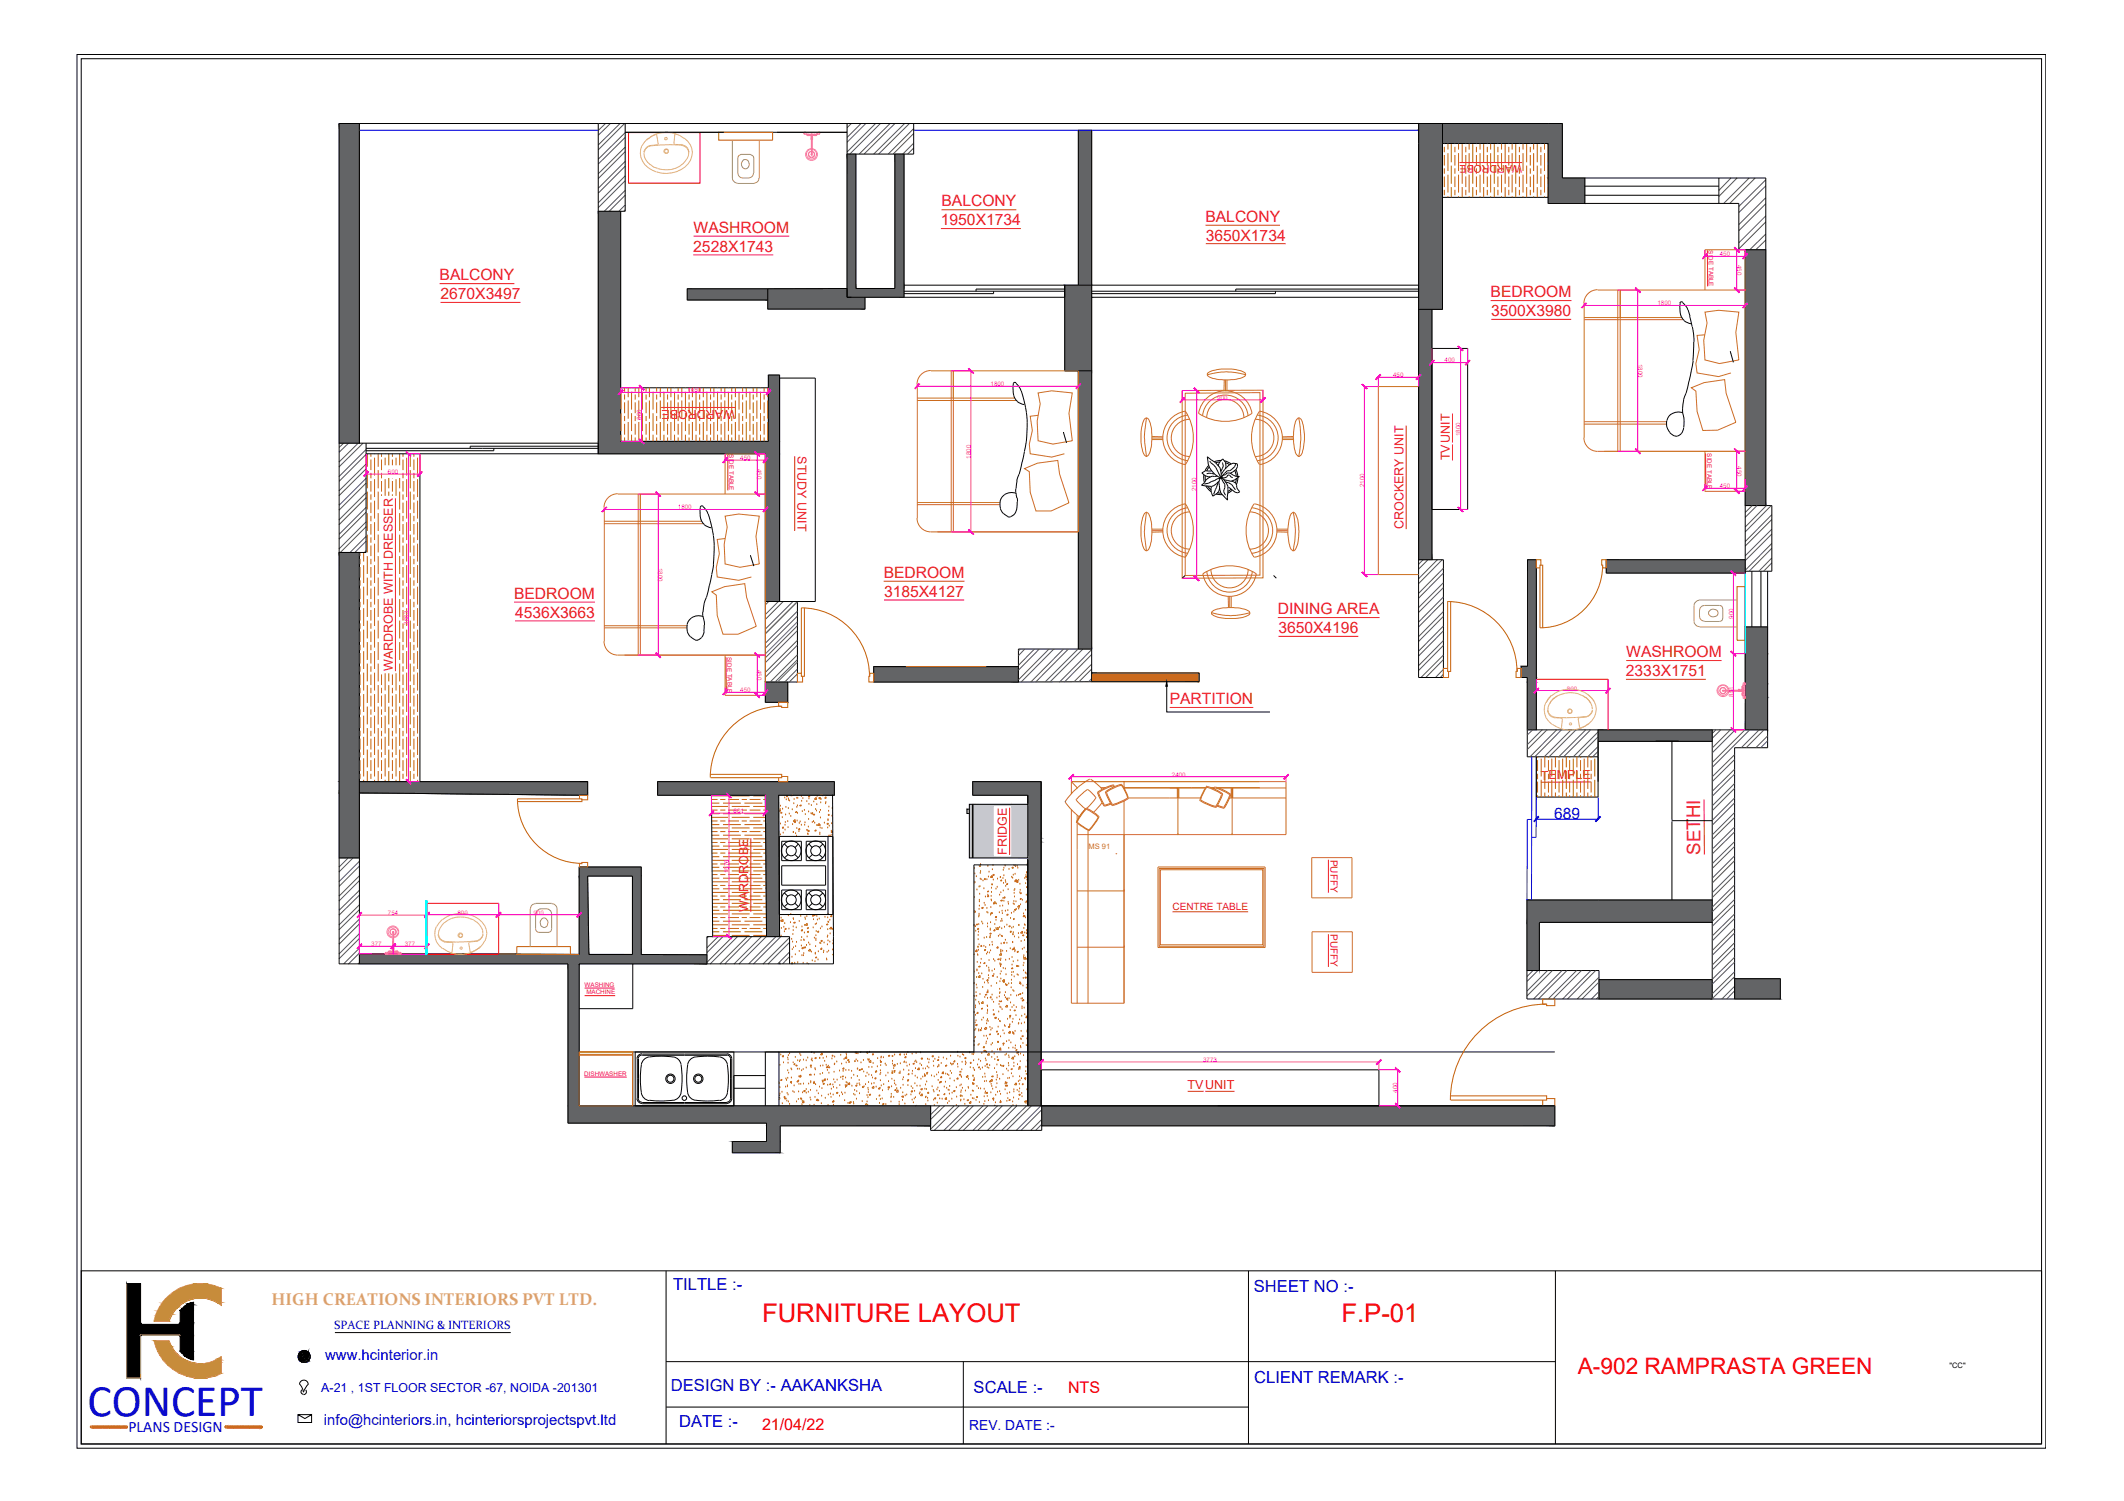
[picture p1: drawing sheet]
<svg xmlns="http://www.w3.org/2000/svg" width="297mm" height="210mm" viewBox="0 0 297 210" stroke-linecap="round" stroke-linejoin="round" font-family="sans-serif">
<defs><g id="words">
<text font-size="6.3" fill="#00d" x="12.2" y="198">CONCEPT</text>
<g font-size="3.6" fill="#f00">
<text x="106.6" y="184.9">FURNITURE LAYOUT</text>
<text x="187.6" y="184.8">F.P-01</text>
</g>
<text font-size="3.2" fill="#f00" x="220.7" y="192.2">A-902 RAMPRASTA GREEN</text>
<text font-size="2.6" fill="#ed1f24" x="237.8" y="119.5" transform="rotate(-90 237.8 119.5)">SETHI</text>
<text font-size="2.4" fill="#dda56d" x="38" y="182.5">HIGH CREATIONS INTERIORS PVT LTD.</text>
<g font-size="2.3" fill="#00d">
<text x="94.1" y="180.4">TILTLE :-</text>
<text x="175.4" y="180.7">SHEET NO :-</text>
<text x="93.8" y="194.6">DESIGN BY :- AAKANKSHA</text>
<text x="136.2" y="194.7">SCALE :-</text>
<text x="175.4" y="193.4">CLIENT REMARK :-</text>
<text x="95" y="199.6">DATE :-</text>
</g>
<g font-size="2.2" fill="#ed1f24">
<text x="131.7" y="28.9">BALCONY</text>
<text x="97" y="35.2">2528X1743</text>
<text x="97" y="32.6">WASHROOM</text>
<text x="131.6" y="31.5">1950X1734</text>
<text x="168.6" y="31">BALCONY</text>
<text x="168.6" y="33.7">3650X1734</text>
<text x="61.5" y="39.2">BALCONY</text>
<text x="61.6" y="41.8">2670X3497</text>
<text x="208.5" y="41.6">BEDROOM</text>
<text x="208.5" y="44.2">3500X3980</text>
<text x="71.9" y="83.8">BEDROOM</text>
<text x="123.6" y="80.8">BEDROOM</text>
<text x="123.6" y="83.4">3185X4127</text>
<text x="72" y="86.4">4536X3663</text>
<text x="178.7" y="85.9">DINING AREA</text>
<text x="178.8" y="88.5">3650X4196</text>
<text x="227.4" y="94.5">2333X1751</text>
<text x="227.4" y="91.9">WASHROOM</text>
<text x="163.6" y="98.5">PARTITION</text>
</g>
<text font-size="2.2" fill="#00f" x="217.4" y="114.5">689</text>
<g font-size="2.2" fill="#f00">
<text x="149.4" y="194.8">NTS</text>
<text x="106.6" y="200">21/04/22</text>
</g>
<text font-size="2.2" fill="#00d" x="18" y="200.2">PLANS DESIGN</text>
<g font-size="2.1" fill="#00d">
<text x="45.5" y="190.1">www.hcinterior.in</text>
<text x="45.3" y="199.3">info@hcinteriors.in, hcinteriorsprojectspvt.ltd</text>
</g>
<text font-size="1.9" fill="#00d" x="135.5" y="200">REV. DATE :-</text>
<g font-size="1.7" fill="#ed1f24">
<text x="102.8" y="57.4" transform="rotate(180 102.8 57.4)">WARDROBE</text>
<text x="111.5" y="63.8" transform="rotate(90 111.5 63.8)">STUDY UNIT</text>
<text x="202.7" y="64.4" transform="rotate(-90 202.7 64.4)">TVUNIT</text>
<text x="196.3" y="74" transform="rotate(-90 196.3 74)">CROCKERY UNIT</text>
<text x="54.9" y="93.9" transform="rotate(-90 54.9 93.9)">WARDROBE WITH DRESSER</text>
<text x="215.5" y="109">TEMPLE</text>
<text x="140.8" y="119.5" transform="rotate(-90 140.8 119.5)">FRIDGE</text>
<text x="104.6" y="127.5" transform="rotate(-90 104.6 127.5)">WARDROBE</text>
<text x="166.1" y="152.2">TVUNIT</text>
</g>
<g font-size="1.7" fill="#00d">
<text x="46.8" y="185.9">SPACE PLANNING &amp; INTERIORS</text>
<text x="44.9" y="194.6">A-21 , 1ST FLOOR SECTOR -67, NOIDA -201301</text>
</g>
<text font-size="1.5" fill="#ed1f24" x="212.9" y="23" transform="rotate(180 212.9 23)">WARDROBE</text>
<g font-size="1.4" fill="#ed1f24">
<text x="186.1" y="120.2" transform="rotate(90 186.1 120.2)">PUFFY</text>
<text x="164" y="127.2">CENTRE TABLE</text>
<text x="186.1" y="130.6" transform="rotate(90 186.1 130.6)">PUFFY</text>
</g>
<text font-size="1" fill="#cd6928" x="152.2" y="118.8">MS 91</text>
<text font-size="1" x="272.6" y="191.3">&quot;CC&quot;</text>
<g font-size=".9" fill="#ed1f24">
<text x="238.9" y="35" transform="rotate(90 238.9 35)">SIDE TABLE</text>
<text x="102" y="63.5" transform="rotate(90 102 63.5)">SIDE TABLE</text>
<text x="238.7" y="63.4" transform="rotate(90 238.7 63.4)">SIDE TABLE</text>
<text x="101.7" y="91.9" transform="rotate(90 101.7 91.9)">SIDE TABLE</text>
<text x="81.8" y="138">WASHING</text>
<text x="82" y="139.1">MACHINE</text>
<text x="81.7" y="150.5">DISHWASHER</text>
</g>
<g font-size=".9" fill="#f0f">
<text x="240.5" y="35.8">450</text>
<text x="242.9" y="37" transform="rotate(90 242.9 37)">450</text>
<text x="231.8" y="42.7">1800</text>
<text x="138.5" y="54">1800</text>
<text x="194.8" y="52.7">450</text>
<text x="202" y="50.7">400</text>
<text x="229.1" y="50.8" transform="rotate(90 229.1 50.8)">1800</text>
<text x="89.7" y="58.7" transform="rotate(-90 89.7 58.7)">600</text>
<text x="96.2" y="54.9">1650</text>
<text x="170.2" y="55.9">900</text>
<text x="103.5" y="64.3">450</text>
<text x="105.9" y="65.6" transform="rotate(90 105.9 65.6)">450</text>
<text x="135.8" y="64.1" transform="rotate(-90 135.8 64.1)">1800</text>
<text x="204.2" y="61" transform="rotate(-90 204.2 61)">1800</text>
<text x="242.9" y="65.2" transform="rotate(90 242.9 65.2)">450</text>
<text x="54.2" y="66.3">600</text>
<text x="94.8" y="71.2">1800</text>
<text x="167.3" y="68.7" transform="rotate(-90 167.3 68.7)">2100</text>
<text x="190.8" y="68.2" transform="rotate(-90 190.8 68.2)">2100</text>
<text x="240.5" y="68.3">450</text>
<text x="92" y="79.4" transform="rotate(90 92 79.4)">1800</text>
<text x="57.1" y="87.4" transform="rotate(-90 57.1 87.4)">3663</text>
<text x="242.4" y="86.5" transform="rotate(-90 242.4 86.5)">900</text>
<text x="105.9" y="93.7" transform="rotate(90 105.9 93.7)">450</text>
<text x="103.5" y="96.8">450</text>
<text x="219.1" y="96.6">800</text>
<text x="242.4" y="97.4" transform="rotate(-90 242.4 97.4)">851</text>
<text x="102.6" y="113.7">601</text>
<text x="163.9" y="108.6">2400</text>
<text x="101.9" y="122.1" transform="rotate(-90 101.9 122.1)">1576</text>
<text x="54.2" y="127.9">754</text>
<text x="64" y="127.9">800</text>
<text x="74.6" y="127.9">900</text>
<text x="51.9" y="132.3">377</text>
<text x="56.6" y="132.3">377</text>
<text x="168.2" y="148.5">3773</text>
<text x="195.4" y="152.8" transform="rotate(-90 195.4 152.8)">400</text>
</g>
</g></defs>
<!-- layer: 0 -->
<g fill="#636466" stroke="#636466" stroke-width=".14">
<path d="M244.1 95.5h3.1z"/>
<path d="M50.3 133.4h3.6z"/>
<path d="M56 133.4h3.7z"/>
<path d="M79.8 133.5h1.2z"/>
<path d="M107.4 40.4l11.1-.1z"/>
<path d="M122.2 93.2l20.2 .9v-.9zM122.2 93.2l20.2 .9h-20.2z"/>
<path d="M122.2 94.1l20.2 1.3v-1.3zM122.2 94.1l20.2 1.3h-20.2z"/>
<path d="M213.5 125.9l26 3.1v-3.1zM213.5 125.9l26 3.1h-26z"/>
<path d="M213.5 129l1.8 6.7v-6.7zM213.5 129l1.8 6.7h-1.8z"/>
<path d="M242.6 136.9l6.4 2.8v-2.8zM242.6 136.9l6.4 2.8h-6.4z"/>
<path d="M223.6 137l15.9 2.7v-2.7zM223.6 137l15.9 2.7h-15.9z"/>
<path d="M107 95.4l3.2 2.8v-2.8zM107 95.4l3.2 2.8h-3.2z"/>
<path d="M201.7 17.3h16.8zM201.7 17.3h16.8z"/>
<path d="M198.4 17.3h3.3zM198.4 17.3h3.3z"/>
<path d="M201.7 17.3l16.8 .9v-.9zM201.7 17.3l16.8 .9h-16.8z"/>
<path d="M198.4 17.3l3.3 .9v-.9zM198.4 17.3l3.3 .9h-3.3z"/>
<path d="M201.7 18.2l16.8 1.9v-1.9zM201.7 18.2l16.8 1.9h-16.8z"/>
<path d="M198.4 18.2l3.3 1.9v-1.9zM198.4 18.2l3.3 1.9h-3.3z"/>
<path d="M216.5 20.1l2 4.8v-4.8zM216.5 20.1l2 4.8h-2z"/>
<path d="M216.5 24.9l5.1 3.5v-3.5zM216.5 24.9l5.1 3.5h-5.1z"/>
<path d="M150.8 18.2l1.9 21.7v-21.7zM150.8 18.2l1.9 21.7h-1.9z"/>
<path d="M125.2 21.5l1.2 18.8v-18.8zM125.2 21.5l1.2 18.8h-1.2z"/>
<path d="M118.5 21.5l1.2 18.8v-18.8zM118.5 21.5l1.2 18.8h-1.2z"/>
<path d="M148.9 39.9l3.8 1.7v-1.7zM148.9 39.9l3.8 1.7h-3.8z"/>
<path d="M118.5 40.3l7.9 1.3v-1.3zM118.5 40.3l7.9 1.3h-7.9z"/>
<path d="M96.1 40.4l11.3 1.6v-1.6zM96.1 40.4l11.3 1.6h-11.3z"/>
<path d="M198.4 20.1l3.3 23.2v-23.2zM198.4 20.1l3.3 23.2h-3.3z"/>
<path d="M148.9 41.6l3.8 10.3v-10.3zM148.9 41.6l3.8 10.3h-3.8z"/>
<path d="M107.5 52.5l1.5 9.2v-9.2zM107.5 52.5l1.5 9.2h-1.5z"/>
<path d="M83.7 29.5l3.1 32.2v-32.2zM83.7 29.5l3.1 32.2h-3.1z"/>
<path d="M47.4 17.3l2.9 44.7v-44.7zM47.4 17.3l2.9 44.7h-2.9z"/>
<path d="M83.7 61.7l25.3 1.8v-1.8zM83.7 61.7l25.3 1.8h-25.3z"/>
<path d="M244.1 34.9l2.8 35.8v-35.8zM244.1 34.9l2.8 35.8h-2.8z"/>
<path d="M198.4 43.3l1.9 35v-35zM198.4 43.3l1.9 35h-1.9z"/>
<path d="M224.6 78.3l19.5 1.1v-1.1zM224.6 78.3l19.5 1.1h-19.5z"/>
<path d="M224.6 79.4l19.5 .7v-.7zM224.6 79.4l19.5 .7h-19.5z"/>
<path d="M107 63.5l2 20.6v-20.6zM107 63.5l2 20.6h-2z"/>
<path d="M150.8 51.9l1.9 38.9v-38.9zM150.8 51.9l1.9 38.9h-1.9z"/>
<path d="M244.1 87.7l3.1 3.7v-3.7zM244.1 87.7l3.1 3.7h-3.1z"/>
<path d="M213.6 78.3l1.3 14.9v-14.9zM213.6 78.3l1.3 14.9h-1.3z"/>
<path d="M212.7 93.2l2.2 1.5v-1.5zM212.7 93.2l2.2 1.5h-2.2z"/>
<path d="M213.6 94.7l1.3 .7v-.7zM213.6 94.7l1.3 .7h-1.3z"/>
<path d="M244.1 91.4l3.1 4.1v-4.1zM244.1 91.4l3.1 4.1h-3.1zM244.1 95.5h3.1z"/>
<path d="M244.1 95.5l3.1 .2v-.2zM244.1 95.5l3.1 .2h-3.1z"/>
<path d="M244.1 95.7l3.1 1.8v-1.8zM244.1 95.7l3.1 1.8h-3.1z"/>
<path d="M244.1 97.5l3.1 .1v-.1zM244.1 97.5l3.1 .1h-3.1z"/>
<path d="M244.1 97.6l3.1 4.5v-4.5zM244.1 97.6l3.1 4.5h-3.1z"/>
<path d="M213.6 95.4l1.3 6.7v-6.7zM213.6 95.4l1.3 6.7h-1.3z"/>
<path d="M223.5 102.1l16 1.6v-1.6zM223.5 102.1l16 1.6h-16z"/>
<path d="M47.4 77.3l2.9 32v-32zM47.4 77.3l2.9 32h-2.9z"/>
<path d="M50.3 109.3l31.9 1.6v-1.6zM50.3 109.3l31.9 1.6h-31.9z"/>
<path d="M47.4 109.3l2.9 1.6v-1.6zM47.4 109.3l2.9 1.6h-2.9z"/>
<path d="M136 109.3l9.6 1.9v-1.9zM136 109.3l9.6 1.9h-9.6z"/>
<path d="M92 109.3l24.7 1.9v-1.9zM92 109.3l24.7 1.9h-24.7z"/>
<path d="M50.3 110.9l31.9 .3zM50.3 110.9h31.9v.3z"/>
<path d="M143.7 111.2l1.9 5.4v-5.4zM143.7 111.2l1.9 5.4h-1.9z"/>
<path d="M143.7 116.6l1.9 .6v-.6zM143.7 116.6l1.9 .6h-1.9z"/>
<path d="M143.7 117.2l1.9 .5v-.5zM143.7 117.2l1.9 .5h-1.9z"/>
<path d="M47.4 110.9l2.9 9.1v-9.1zM47.4 110.9l2.9 9.1h-2.9z"/>
<path d="M81 121.2l8.7 1.3v-1.3zM81 121.2l8.7 1.3h-8.7z"/>
<path d="M107 111.2l2 19.8-.1-19.8zM107 111.2l2 19.8h-1.8z"/>
<path d="M54.1 133.4h1.8zM54.1 133.4h1.8z"/>
<path d="M64.7 133.4h7.6zM64.7 133.4h7.6z"/>
<path d="M81 122.5l1.4 11-.2-11zM81 122.5l1.4 11h-1.4zM81 133.5h1.4zM81 133.5h1.4z"/>
<path d="M64.7 133.4l7.6 .1zM64.5 133.5h7.8z"/>
<path d="M56 133.4l8.5 .1zM56 133.4l8.5 .1z"/>
<path d="M79.8 133.5h2.6zM79.8 133.5h2.6z"/>
<path d="M56 133.5h16.3zM56 133.5h16.3z"/>
<path d="M54.1 133.4l1.8 .1zM54.1 133.4l1.8 .1z"/>
<path d="M50.3 133.4l3.6 .1zM50.3 133.4l3.6 .1z"/>
<path d="M79.8 133.5h7.4zM79.8 133.5h7.4z"/>
<path d="M50.3 133.5h22zM50.3 133.5h22z"/>
<path d="M88.4 122.5l1.3 11v-11zM88.4 122.5l1.3 11h-1.3z"/>
<path d="M50.3 133.5h38.1zM50.3 133.5h38.1z"/>
<path d="M50.3 133.5h39.4zM50.3 133.5h39.4z"/>
<path d="M50.3 133.5h48.6zM50.3 133.5h48.6z"/>
<path d="M50.3 133.5l48.6 1.3v-1.3zM50.3 133.5l48.6 1.3h-48.6z"/>
<path d="M143.7 117.7l1.9 36.9v-36.9zM143.7 117.7l1.9 36.9h-1.9z"/>
<path d="M79.4 134.8l1.6 19.8v-19.8zM79.4 134.8l1.6 19.8h-1.6z"/>
<path d="M79.4 154.6l50.7 2.5v-2.5zM79.4 154.6l50.7 2.5h-50.7z"/>
<path d="M145.7 154.6l71.7 2.8v-2.8zM145.7 154.6l71.7 2.8h-71.7z"/>
<path d="M107.2 157.1l22.9 .3v-.3zM107.2 157.1l22.9 .3h-22.9z"/>
<path d="M107.2 157.4l1.9 2.2v-2.2zM107.2 157.4l1.9 2.2h-1.9z"/>
<path d="M102.4 159.6l6.7 1.6v-1.6zM102.4 159.6l6.7 1.6h-6.7z"/>
<path d="M107.4 40.4l11.1 1.2v-1.2zM107.4 40.4l11.1 1.2h-11.1z"/>
<path d="M107.4 41.6l13.6 1.6v-1.6zM107.4 41.6l13.6 1.6h-13.6z"/>
</g>
<g fill="none" stroke="#000" stroke-width=".14">
<path d="M50.3 17.3v44.7M83.7 17.3v46.2M87.4 17.3v12.2h-3.7M87.4 18.5h31.1M118.5 17.3v24.3h30.4M127.8 17.3v4.2h-9.3M150.8 18.2v21.7M152.7 18.2v77.1M198.4 17.3v77.4h3.5v-16.4h-3.5M201.7 17.3v26h-3.3M86.8 29.5v32.2h20.7v-9.2h1.5v31.6M119.7 21.5v18.8h5.5v-18.8"/>
<path d="M126.4 21.5v20.1M126.4 39.9h72M148.9 39.9v12h3.8M201.7 20.1h14.8v8.3h26.7v6.5h3.7M201.7 27.6h14.8M221.6 24.9v3.5M221.6 26h18.8M221.6 27.3h18.8M240.4 24.9v3.5M244.1 34.9v67.2M86.8 54.2h20.7M107.4 40.4h-11.3v1.6h11.3"/>
<path d="M107.4 40.4v2.8h13.6v-1.6M109 52.9h5v31.2h-7M118.5 40.3l-11.1 .1M126.4 40.7h22.5M139 40.7v.4h-12.6M142.1 53.6l.5 .6M142.1 53.5a.23 .23 0 0 0-.4 .2v.8a2.11 2.11 0 0 0 .6 1.6M142.2 56.1l.5 .3 .5 .2M142.5 54.1l.3 .5M142.8 54.7l.3 .8M143.1 55.5l.4 2.1M143.5 57.7a15.9 15.9 0 0 1 0 4"/>
<path d="M148.9 40.4h-12.4v.3M150.8 51.9v38.9M152.7 41.6h45.7M152.7 40.7h45.7M178.4 40.7v.4h-25.7M198.4 40.4h-25.6v.3M200.3 43.3v35M200.3 48.7h4.9v22.5h-4.9M233.1 58.8v1M233.2 59.8l.4 .7M233.7 57.9l-.4 .4-.2 .5M235 42.4l-.1 .8 .1 .9"/>
<path d="M235 44.1l.5 .7M235.3 42.3l.5 .6M235.3 57.6l.2 1.1v1.1M235.3 42.3a.23 .23 0 0 0-.4 .1M235.3 57.1v.5M235.3 57.7a1.8 1.8 0 0 0-1.6 .2M235.5 55.9l-.2 1.2M235.5 59.8l-.4 .8M235.5 44.8l.5 .3 .5 .2M235.8 42.8l.3 .6 .2 .8M236.2 53.3l-.3 1.3-.5 1.3M236.3 44.2l.2 .7"/>
<path d="M236.5 44.9l.1 .8M236.7 45.7l.1 .7M236.8 50.5l-.6 2.8M236.8 46.4l.1 1.4M236.9 47.8l-.1 2.6M242 49.1l.4 1.6M47.4 62h36.3M50.3 77.3v57.5M51.2 63.5h55.8v34.7h3.2v-2.8M51.2 62v15.3h-3.8M51.2 62.7h32.5M58.7 63.5v45.8"/>
<path d="M69.1 62.7v.3h-17.9M83.7 62.4h-17.9v.3M98 72.6l.3 .5 .4 .4 .8 .3M98.3 70.8l.5 .6M98.3 70.8a.23 .23 0 0 0-.4 .1v.9l.1 .8M98.8 71.4l.2 .5M99 71.9l.3 .8M99.3 72.7l.2 .7M99.5 73.4l.3 1.5M99.8 74.9a15.9 15.9 0 0 1 0 4.1M99.8 79l-.3 1.3M105 77.6l.4 1.6"/>
<path d="M139.9 71.1l.4 .7M140.3 71.8l.7 .4M140.5 69.2l-.3 .2a1.67 1.67 0 0 0-.3 1.6M140.9 72.2l.4 .1M141.9 71.9l-.6 .3M142.1 68.3v.6M142.1 69a1.8 1.8 0 0 0-1.6 .2M142.1 68.9v.3M142.1 69.2l.1 .4M142.2 71.1l-.3 .8M142.2 67.2l-.1 1.1M142.3 69.6v.6"/>
<path d="M142.3 70.2l-.1 .9M142.5 66.3l-.3 .9M142.9 64.6l-.4 1.7M143.3 63.1l-.4 1.5M143.5 61.7l-.2 1.4M148.7 60.4l.5 1.5M168.4 66.4v1.1M168.6 66.5v.7M168.6 67.9l.8 .8M168.8 66.3l.3-.1 .7 .1M168.8 63.9l.6 .4a2.13 2.13 0 0 1 1.3 2.6 3.2 3.2 0 0 1-1.9-3zM168.9 68l.4 .5"/>
<path d="M169 65.1l-.5 .7M169.1 65.3l-.3 .5M169.2 64.5l.8 .9 .7 1.4M169.4 68.1a1.61 1.61 0 0 0 .2 1.3 1.47 1.47 0 0 0 1-1.2M169.4 65.9l-.8-.1-.5 .3 .4 .4 .8 .2M170.1 69.1l.8 .1M170.3 68.9l.4 .1M170.3 66.6h-.4a1.36 1.36 0 0 0-1.4 .9M170.4 65.2l.1-.4 .5-.6a1.11 1.11 0 0 1 .4 1.3M170.4 67.4l-.7 1.7M170.4 67.3a1.59 1.59 0 0 1-1.9 .6h-.5l.5-.4M170.6 64.6l-.6 .1"/>
<path d="M170.7 66.9l-.5 .1-1.1 .6-.7 .1M170.7 66.8a1.94 1.94 0 0 1 1 2v1.1l-.3-.3a2.5 2.5 0 0 1-.8-2.7l.2-.1 .2 .5a1.24 1.24 0 0 1 .1 1.4l.3 .6M170.8 64.4l-1 .2M171 64.7a.99 .99 0 0 1-.3 1.2M171.2 64.4l1 .5M171.4 67.4a1.7 1.7 0 0 1 1.4 1.1M171.4 64.7l.6 .3M172.2 68.4l-.5 .3M172.2 67.3a.73 .73 0 0 1 .7 .9l.5 .6-.3 .1-.4-.1-.9-.7M172.3 68.5l-.6 .5M172.4 66.8l-.4-.3-.3-.1-.2 .3-.3 .1-.4-.1 .8-.6 .5 .1 .8 .4h.4l-.6 .5-.6 .2-.9-.2M172.7 65.8l.2 .8"/>
<path d="M172.8 64.9a1.21 1.21 0 0 1-1.2 .9l-.8 .9M172.8 65.7l.3 .9M172.9 65.7l.2-.5-.1-.3-.6-.1a3.6 3.6 0 0 0-1.6 1.5M172.9 65.7l-.9 .5M172.9 66.9l-.1 .6M173.1 66.8l-.2 1M233.5 60.5l.7 .5M235.2 60.6l-.2 .2a.76 .76 0 0 1-.8 .1M244.1 70.7h3.7v9.2h-3.7M244.1 78.3h-19.5v1.8h19.5M245 79.9v7.8M246.3 79.9v7.8"/>
<path d="M246.9 70.7v-45.8h-28.4v-7.6h-171.1v117.5h32v22.3h27.8v2.5h-4.8v1.6h6.7v-3.8h21M247.2 79.9v24.7h-4.6v35.1M96.1 87.4v.9M96.1 88.3a1.74 1.74 0 0 0 1.5 1.2M98.1 89.1l-.5 .4M98.3 85.6v.5M98.3 86.2a1.62 1.62 0 0 0-2.2 1.1M98.3 86.1l.2 .8M98.5 88.3l-.3 .8M98.5 86.8v.6M98.5 87.4l-.1 .9M99.2 81.9l-.3 1.2a6.7 6.7 0 0 0-.6 2.5"/>
<path d="M99.5 80.4l-.3 1.5M111.5 84.1v11.3h-4.5M142.4 93.2h-20.2v2.2h20.2M152.7 90.8h-10.3v4.6M152.7 95.3l-10.3 .1M152.7 94.1h15v1.2h-15M165.7 80.5l-.4 .4M178.1 80.5l.4 .4M244.1 87.7h3.1M47.4 120h2.9M50.3 110.9l31.9 .3M50.3 109.3h31.9v1.9"/>
<path d="M81 111.2h1.2M99.5 111.3l.2 19.8M108.9 111.2h7.8v-1.9h-24.7v1.9h15l.2 19.8M108.9 111.2l.1 19.8M109 117h7.5v10.9h-7.5zM109.3 117.6h2.8v2.8h-2.8zM109.7 118l.5 .5M110.2 119.5l-.5 .5M111.2 119.5l.4 .5M111.6 118l-.4 .5M112.7 117.6h2.8v2.8h-2.8zM113.1 118l.5 .5"/>
<path d="M113.6 119.5l-.5 .5M114.6 119.5l.5 .5M115.1 118l-.5 .5M115.8 117v10.9M116.4 111.1l.2 23.7h-35.6v19.8h136.4v2.8h-71.7M135.6 113.2h-.4v.5h.4M135.6 112.5h8.1v7.5h-8.1zM136 112.5v7.5M136.1 112.5v7.5M149 112.1v.1M213.6 102.1h33.6M214.9 102.1v-23.8h-1.3v14.9h-.9v1.5h.9v11.1h9.9"/>
<path d="M214.9 105.8v5.7h8.6M223.5 103.7h16M223.5 102.1v9.4M231.5 103.6h3.3M233.8 103.7v10.9M233.8 114.6l.1 .1M239.5 114.8h-5.6l-.1 11.1M239.5 102.1v37.6M50.3 133.4l30.7 .1M71.2 133.4l9.8 .1M81 133.5v-12.3h8.7v12.3h9.2M82.2 122.5h6.2v11h-6z"/>
<path d="M88.5 134.8v6.3h-7.5M98.9 134.8v-3.8h11.5v3.8M109.1 134.8h.1M109.3 124.5h2.8v2.7h-2.8zM109.3 121.1h6.2v2.7h-6.2zM109.7 124.9l.5 .4M110.2 126.3l-.5 .5M110.4 133.5h.1M111.2 126.3l.4 .5M111.6 124.9l-.4 .4M112.7 124.5h2.8v2.7h-2.8zM113.1 124.9l.5 .4"/>
<path d="M113.6 126.3l-.5 .5M114.6 126.3l.5 .5M115.1 124.9l-.5 .4M143.7 120.9h-7.5v26.2M213.5 135.7h10.1v4M223.6 137h15.9M239.5 125.9h-26v13.8h35.5v-2.8h-6.4M239.5 129h-24.2v6.7M81 147.1h136.4M88.5 147.1v7.5M88.8 147.1v7.5M89.1 153.6a.7 .7 0 0 0 .7 .7"/>
<path d="M89.1 148.1v5.5M89.3 153.6v.3l.2 .2h.3M89.3 148.1v5.5M89.7 152.8a1.29 1.29 0 0 0 1.1 1.1M89.7 148.9l-.2 2 .2 1.9M89.8 147.4a.7 .7 0 0 0-.7 .7M89.8 147.5l-.3 .1-.2 .2v.3M89.8 154.3h11.9M89.8 154.2h11.9M89.8 147.4h11.9M89.8 147.6h11.9M90.8 147.8a1.29 1.29 0 0 0-1.1 1.1"/>
<path d="M90.8 147.8a12.9 12.9 0 0 1 3.4 0M94.1 147.8a1.29 1.29 0 0 1 1.1 1.1M95.2 148.9l.2 2.6a2.59 2.59 0 0 1-.6 2.1 5.8 5.8 0 0 1-2.8 .4l-1.2-.1M96.2 148.9l-.2 2.6a2.59 2.59 0 0 0 .7 2.1l.2 .2a11.7 11.7 0 0 0 3.7 .1M97.3 147.8a1.29 1.29 0 0 0-1.1 1.1M100.6 147.8a12.9 12.9 0 0 0-3.3 0M100.6 147.8a1.29 1.29 0 0 1 1.1 1.1M101.6 147.5l.3 .1 .2 .2 .1 .3v5.5l-.3 .5h-.3M101.6 147.4a.7 .7 0 0 1 .7 .7v5.5a.7 .7 0 0 1-.7 .7M101.7 148.9l.2 2-.2 1.9M101.7 152.8a1.29 1.29 0 0 1-1.1 1.1M102.6 152.2h4.4"/>
<path d="M102.6 150.4h4.4M102.6 147.1v7.5M107 147.1v7.5M108.9 147.1v7.5M130.1 154.6v3.5h15.6v-3.5M143.7 154.6v-43.4h-7.7v-1.9h9.6v45.3M145.6 149.6h47.2v5"/>
<circle cx="110.7" cy="119" r=".7"/>
<circle cx="110.7" cy="119" r="1.38"/>
<circle cx="114.1" cy="119" r=".7"/>
<circle cx="114.1" cy="119" r="1.38"/>
<circle cx="110.7" cy="125.8" r=".7"/>
<circle cx="110.7" cy="125.8" r="1.38"/>
<circle cx="114.1" cy="125.8" r=".7"/>
<circle cx="114.1" cy="125.8" r="1.38"/>
<circle cx="93.8" cy="150.9" r=".49"/>
<circle cx="93.8" cy="150.9" r=".66"/>
<circle cx="95.7" cy="153.6" r=".32"/>
<circle cx="97.7" cy="150.9" r=".49"/>
<circle cx="97.7" cy="150.9" r=".66"/>
</g>
<g fill="none" stroke="#b85b00" stroke-width=".14">
<path d="M108.9 113.4l.2-.2v.3zM109.1 113.2h.1M109.1 116.8h.1M109.1 112.7h.1M109.1 115.2h.1M109.1 113.7l.3-.1-.1 .1zM109.4 114.3h.1M109.4 113.2h.1M109.5 116.5h.1M109.5 115.6l.1 .2h-.2zM109.7 111.6h.1M109.8 116.1h.1"/>
<path d="M109.8 115.4h.1M109.8 115h.1M109.9 114h.1M109.9 112.9h.1M110 111.8h.1M110 111.3h.2l-.1 .2zM110.2 114.9h.1M110.2 115.7h.1M110.3 111.7h.1M110.3 113.1h.1M110.3 111.9h.1M110.4 113.8h.1"/>
<path d="M110.4 112h.1M110.5 111.2l.3 .1v-.1M110.6 114.2h.1M110.8 111.2h.1M110.8 113.2h.1M110.8 111.2h.2M110.8 115.3h.1M110.9 116.4h.1M110.9 114.9l.3-.3v.3zM111 116.4h.1M111 112.4h.1M111.1 111.8h.1"/>
<path d="M111.1 114.9h.2l-.1 .2zM111.3 116.6h.1M111.4 116.9h.1M111.4 113.6h-.2l.2-.1v.1M111.4 115.9h.1M111.4 111.6h.1M111.4 112.9h.1M111.5 114.8h.1M111.5 112.7h.1M111.5 113.7h.1M111.6 111.6h.1M111.6 116l.2-.2 .1 .2z"/>
<path d="M111.7 116.3h.1M111.8 115.1h.1M111.8 112.6h.3l-.1 .1zM111.9 114.9h.1M112.1 115.4h.1M112.1 111.4h.1M112.1 112.1h.1M112.2 113.5h.1M112.3 111.7h.1M112.5 113.3h.1M112.5 115.4h.1M112.6 115.1h.1"/>
<path d="M112.6 113.9h.1M112.8 116.1h.1M112.8 112.1h.1M113 116.6h.1M113 116.2h.1M113 116.2l.2-.1-.1 .2zM113 116.7h.1M113 115.7h.1M113 111.4l.2-.1 .1 .1zM113.1 113.5h.1M113.1 114.6h.1M113.1 112.5h.1"/>
<path d="M113.1 111.7h.1M113.2 111.4h.1M113.4 113.8h.1M113.5 112.6h.1M113.6 115h.1M113.6 113.6l.1 .2h-.2zM113.7 113.9l.2-.1v.2zM113.8 114.9h.1M113.8 112.1h.1M113.9 111.8l.2-.3 .1 .3zM113.9 115.1h.1M113.9 116.2l.2-.2v.2z"/>
<path d="M114.1 113.2h.1M114.2 113.4h.1M114.2 115.4h.1M114.2 112.5h.1M114.3 111.4h.1M114.3 115.4l.3-.3v.3zM114.5 111.6l.2-.1v.2zM114.6 113.6h.1M114.7 116.5h.1M114.7 116.7h.1M114.7 115.4h.1M114.7 115.8h.1"/>
<path d="M114.7 111.8h.1M114.7 113.3h.1M114.7 114.4h.1M114.8 112.3h.1M114.8 111.2h.1M114.8 111.8h.1M114.9 115.9h.1M115.1 111.3h.1M115.3 115.1h.1M115.5 112.4h.1M115.5 112.2h.1M115.5 111.4v.2h-.2z"/>
<path d="M115.6 115.2l.2-.1v.2zM115.8 115.8h.1M115.8 114.8h.1M115.8 114.6h.1M115.9 113.5h.1M115.9 116.9h.1M115.9 112.9h.1M115.9 113.8l.1 .2h-.2zM116 115.5h.1M116.1 116.9h.1M116.3 116.2h.1M116.3 115.2h.1"/>
<path d="M116.3 114.1h.1M116.3 116.8h.1M116.4 113.1h.1M116.4 116.2v.2h-.2zM116.4 112.9h.1M109.1 128.8h.1M109.2 130.9h.1M109.2 128.4h.1M109.2 128.8l.3-.2v.3zM109.3 129.8h.1M109.3 128.8h.1M109.6 129.7h.1"/>
<path d="M109.7 130.3h.1M109.7 129.2h.1M109.9 129.8l.1 .2h-.3zM110.3 128.1h.1M110.3 129.9h.1M110.5 129h.1M110.6 127.9h.1M110.7 131.4h.1M110.8 133.9h.1M110.8 134.6v.1h-.2zM110.8 132.8h.1M110.8 131.7h.1"/>
<path d="M110.9 130.7h.1M110.9 129.6h.1M110.9 128.5h.1M110.9 130.1h.1M111 128.6h.1M111 132.5h.1M111 128.5h.1M111 129l.2-.1-.1 .2zM111.1 134.7h.1M111.2 133.5h.1M111.3 132.4h.1M111.4 129.8h.1"/>
<path d="M111.4 131.8h.1M111.6 134.6h.1M111.8 133.1h.1M111.8 128.9h.1M112 128.1h.1M112 131.5h.1M112.1 132.3h.1M112.1 131.1h.1M112.1 132.6l.2-.1v.2zM112.2 133.6h.1M112.2 129.6h.1M112.2 130v.2h-.2z"/>
<path d="M112.3 134.7h.1M112.4 133.6h.1M112.4 131.4h.1M112.4 133.4h.1M112.4 132.6h.1M112.5 131.5h.1M112.5 132.5l.1-.1 .1 .1zM112.5 130.5h.1M112.5 129.4h.1M112.6 128.4h.1M112.6 128.6h.1M112.6 129.4l.3-.3v.3z"/>
<path d="M112.8 132.2h.1M112.8 128.2h.1M112.9 134.7h.1M112.9 131h.1M112.9 130.3l.2-.1-.1 .2zM112.9 129.9h.1M113 129.8h.1M113 134.8h.1M113 133l.3-.3v.3zM113.1 131.9h.1M113.3 132.1h.1M113.5 133.1h.1"/>
<path d="M113.6 134.4h.1M113.6 128l.3-.1-.1 .2zM113.7 128.2h.1M113.7 129.8h.1M113.8 128.6h.1M113.9 131.2h.1M113.9 127.9l-.1 .1h.3v-.1M114 134.5h.1M114 133.3h.1M114 129.3h.1M114 133.4h.1M114 133.9l.2-.1-.1 .2z"/>
<path d="M114.1 132.4h.1M114.1 131.5h.1M114.1 130.9h.1M114.1 131.3h.1M114.1 130.3h.1M114.2 129.2h.1M114.2 128.1h.1M114.3 128.7h.1M114.3 130.3l.2-.1v.2zM114.4 134.2h.1M114.4 133.1h.1M114.6 128.5h.1"/>
<path d="M114.7 131.9h.1M114.7 129.9h.1M114.8 132h.1M114.8 131.6l.2-.1-.1 .2zM114.9 132.5v.3h-.2zM114.9 129.6h.1M115.2 133.2h.1M115.2 133h.1M115.2 131.9h.1M115.4 128.3h.1M115.5 129.3l.3-.1-.1 .2zM115.6 134.1h.1"/>
<path d="M115.6 134.2h.1M115.7 133.2h.1M115.7 132.1h.1M115.7 131.1h.1M115.8 130.9h.1M115.8 128.4h.1M115.8 130h.1M115.8 131.6h.1M115.8 128.9h.1M115.8 127.9h.1M115.9 133h.1M115.9 129h.1"/>
<path d="M116 128.7h.1M116 131.7h.1M116.1 130.6h.1M116.3 129.6v.3h-.3zM116.3 128v.2h-.2zM116.4 130h.1M116.4 132.8h.1M116.5 132h.1M116.5 131.6h.1M116.6 133.4l-.2 .1h.2M136.2 139.3l.1-.2v.3l-.1-.1M136.2 129.2v.3"/>
<path d="M136.2 123.4l.2-.1-.1 .2-.1-.1M136.2 137.4h.1l-.1 .1M136.2 137.5h.1M136.2 133.5h.1M136.3 135.9h.1M136.3 123.4h.1M136.3 129.5h.1M136.3 125.5h.1M136.3 121.5h.1M136.3 122.2h.1M136.3 127.5h.1M136.4 127.4v.2h-.2z"/>
<path d="M136.4 133.1l.2-.3 .1 .3zM136.4 129.6h.1M136.5 139.9h.1M136.5 130.2h.1M136.5 138.8h.1M136.5 129.3l.2-.1v.2zM136.5 137.8h.1M136.5 122.6h.1M136.6 136.7h.1M136.6 139.3h.1M136.6 135.6h.1M136.6 138.2h.1"/>
<path d="M136.6 124.5h.1M136.6 135.8h.1M136.7 134.6h.1M136.7 130l.1-.2 .1 .2zM136.7 133.5h.1M136.8 132.5h.1M136.8 133.6h.1M136.8 131.4h.1M136.8 130.8h.1M136.8 136.7l.2-.3 .1 .3zM136.8 130.3h.1M136.8 132.9h.1"/>
<path d="M136.8 135.2l.3-.1-.1 .2zM136.9 129.3h.1M136.9 128.2h.1M136.9 136.1h.1M136.9 127.2h.1M136.9 127.8h.1M136.9 132.1h.1M136.9 128.1h.1M136.9 124h.1M136.9 121.1l.2-.1v.2zM137 126.1h.1M137 126.7h.1"/>
<path d="M137 125.9h.1M137 125.1h.1M137 124h.1M137 139.1h.1M137.1 122.9h.1M137.1 122.1h.1M137.1 121.9h.1M137.1 134.7h.1M137.1 120.9h.1M137.2 134.2h.1M137.2 123h.1M137.3 132.2v.2l-.2-.1z"/>
<path d="M137.3 127l.2-.1-.1 .2zM137.3 128.9h.1M137.3 136.2h.1M137.4 138.1h.1M137.4 129.2h.1M137.5 136.9h.1M137.5 123.2h.1M137.6 132.3h.1M137.6 124.3h.1M137.6 131.2h.1M137.6 126.3h.1M137.6 132.8h.3l-.1 .2z"/>
<path d="M137.7 137.5h.1M137.7 139.5h.1M137.7 134.7h-.1l.1-.1 .1 .1M137.8 126.6h.1M137.8 122.8v.2h-.2zM137.8 139.2h.1M137.8 125.4h.1M137.9 132.5h.1M138 133.4h.1M138 139.1h.1M138 135.1h.1M138 131.1h.1"/>
<path d="M138 137.1l.1-.2 .1 .3zM138 138.7l.1 .2 .1-.3-.2 .2M138 127.6h.1M138 127h.1M138 123h.1M138.1 124.7l.2-.1-.1 .2zM138.1 139.6h.1M138.1 129.6h.1M138.1 137.2h.1M138.1 133.2h.1M138.1 129.2h.1M138.1 138.6h.1"/>
<path d="M138.1 127.7h.1M138.1 125.2h.1M138.1 121.2h.1M138.2 137.5h.1M138.2 136.4h.1M138.2 122.6h.1M138.2 125.2l.1 .2h-.2zM138.3 135.4h.1M138.3 136.8h.1M138.3 134.3h.1M138.3 135.7h.1M138.3 122h.1"/>
<path d="M138.3 135.8h.1M138.4 133.3h.1M138.4 132.2h.1M138.4 130.6l.2-.1v.1zM138.4 131.1h.1M138.5 130.1h.1M138.5 129.9h.1M138.5 130.9h.1M138.5 122.7l.2-.3 .1 .3zM138.5 129h.1M138.5 128h.1M138.5 133h.1"/>
<path d="M138.6 126.9h.1M138.6 139.4v.1h-.2zM138.6 125.9h.1M138.6 137.9h.1M138.6 125.3h.1M138.7 124.8h.1M138.7 124.2h.1M138.7 126h.1M138.7 127.6v.2h-.2zM138.7 123.7h.1M138.7 122.7h.1M138.7 139.1h.1"/>
<path d="M138.7 139.8h.1M138.7 135.8h.1M138.7 131.8h.1M138.7 136.4h.3l-.1 .2zM138.8 121.6h.1M138.8 132.2h.1M138.8 127.8h.1M138.8 123.7h.1M138.8 122.3h.2v.2zM138.9 121h.1M138.9 123.1h.1M138.9 126.3l.3-.2v.3z"/>
<path d="M139 134.2h.1M139 126.4h.1M139 136.3h.1M139.1 135.6h.1M139.1 134.4h.1M139.1 129.3h.1M139.1 130l.1 .2h-.2zM139.2 128.2l.2-.1-.1 .3zM139.3 129.8h.1M139.3 128.7h.1M139.3 124.3h.1M139.3 126.4h.1"/>
<path d="M139.4 137.5h.1M139.4 132.5l.1-.1 .1 .2zM139.4 139.6h.1M139.5 136.7h.1M139.5 124.1h.1M139.5 122.9h.1M139.5 134.2l.3-.1-.1 .1zM139.5 132.6h.1M139.6 129.7v.3h-.3zM139.6 130.9h.1M139.8 139.4h.1M139.8 127.6h.1"/>
<path d="M139.8 133.6l.2-.3 .1 .3zM139.8 138.3h.1M139.8 138.9h.1M139.8 125.2h.1M139.8 129.7h.1M139.8 137.3h.1M139.8 138.8h.1M139.8 134.8h.1M139.8 130.8h.1M139.8 126.7h.1M139.9 136.2h.1M139.9 122.7h.1"/>
<path d="M139.9 135.2h.1M139.9 134.3h.1M139.9 125.9h.3l-.1 .1zM140 134.1h.1M140 133.1h.1M140 133.2h.1M140 136.9h.1M140 132.9h.1M140 128.9h.1M140 124.8h.1M140 134.7l-.2 .3h.2v-.3M140 132h.1"/>
<path d="M140 135.9h.1M140.1 130.9h.1M140.1 123v.2h-.2zM140.1 129.9h.1M140.1 128.6h.1M140.1 128.8h.1M140.1 127.4h.1M140.2 127.8h.1M140.2 131h.1M140.2 137.2l.2-.3 .1 .3zM140.2 126.7h.1M140.2 133h.1"/>
<path d="M140.3 125.6h.1M140.3 122.9h.1M140.3 137.3l.1-.1 .1 .2zM140.3 124.6h.1M140.3 135.4h.1M140.3 121.7h.1M140.3 131.8l.2-.1-.1 .3zM140.3 123.5h.1M140.3 125.6l.2-.2 .1 .2zM140.4 122.5h.1M140.4 121.4h.1M140.4 126h.1"/>
<path d="M140.5 129.7h.1M140.5 139.2h.1M140.6 121.1h.1M140.6 138.8h.1M140.6 123.1h.1M140.6 139.5h.1M140.6 135.5h.1M140.6 131.5h.1M140.6 127.4h.1M140.6 137.7h.1M140.6 124h.1M140.6 134.3h.1"/>
<path d="M140.6 123.4h.1M140.6 137.7l.3-.1-.1 .2zM140.7 136.3h.1M140.7 123.7l.2-.2v.2zM140.8 133.1h.1M140.8 128l.1-.2 .1 .2zM140.8 131.9h.1M140.8 129.4h.1M140.9 139.5v.2h-.2zM140.9 139.9h.1M140.9 127.3h.1M141 126.2h.1"/>
<path d="M141 124.4h.1M141 126.4h.1M141.1 137.6h.1M141.1 129.5h.2l-.1 .1zM141.1 121.6h.1M141.1 139.7h.1M141.2 134.2h.1M141.2 130.3l.2-.1v.2zM141.3 132.7h.1M141.3 128.4h.1M141.4 139.2h.1M141.4 138.1h.1"/>
<path d="M141.4 135.4l.3-.1-.1 .2zM141.4 137.1h.1M141.4 137.5h.1M141.4 127.7h.1M141.5 136h.1M141.5 136.4h.1M141.5 122.7h.1M141.5 129.8h.1M141.5 121.3l.2-.1v.3zM141.5 135h.1M141.5 133.9h.1M141.6 132.8h.1"/>
<path d="M141.6 131.8h.1M141.6 122.8h.1M141.7 130.7h.1M141.7 138.5h.1M141.7 129.7h.1M141.7 136h.1M141.7 134.5h.1M141.7 130.4h.1M141.7 126.4h.1M141.7 122.4h.1M141.7 128.6h.1M141.8 127.6h.1"/>
<path d="M141.8 138.6h.1M141.8 126.1h.1M141.8 120.9l.2 .1M141.8 126.5h.1M141.8 124.9h.1M141.8 136.6h.1M141.8 132.6h.1M141.8 128.6h.1M141.8 124.5h.1M141.8 132.6l.1 .2h-.2zM141.8 127.2l.3-.1-.1 .2zM141.9 125.4h.1"/>
<path d="M141.9 131h.1M141.9 124.4h.1M141.9 133.1h.1M141.9 120.9l.1 .1M142 123.3h.1M142 122.3h.1M142 132.9h.1M142 121.2h.1M142.1 126.1h.1M142.1 127.2h.1M142.1 123l.1 .3-.3-.1zM142.2 139.3h.1"/>
<path d="M142.2 133.1l.2-.1-.1 .2zM142.3 136.3h.1M142.3 121.2h.1M142.3 135v.2l-.2-.1zM142.3 135.2h.1M142.3 123.2h.1M142.3 126.8l.3-.2v.3zM142.3 121.4h.1M142.3 134.4h.1M142.3 123.2l.1 .2h-.2zM142.4 136.4h.1M142.4 130.6h.1"/>
<path d="M142.4 139.2h.1M142.5 129.4h.1M142.5 135.2h.1M142.5 131.1h.1M142.5 127.1h.1M142.5 123.1h.1M142.6 137.5l.1-.1 .1 .1zM142.6 137.4h.1M142.6 124.8h.1M142.6 123.7h.1M142.6 125.8l.2-.2v.2zM142.6 124.9l.2-.1v.2z"/>
<path d="M142.7 124.5h.1M142.7 126.5h.1M142.7 130.5l.3-.3v.3zM142.8 137.7h.1M142.8 138.9l-.1 .2-.1-.1 .2-.1M142.8 131.7h.1M142.8 139.7h.1M143 140h.1M143 139.7h.1M143 125.9h.1M143 132.8h.1M143 130.8l.2-.1-.1 .2z"/>
<path d="M143 138.9h.1M143.1 137.9h.1M143.1 136.8h.1M143.1 135h.1M143.1 135.8h.1M143.1 133.9h.1M143.1 127.8h.1M143.1 139.7l.1 .3-.2-.1zM143.2 134.7h.1M143.2 133.6h.1M143.2 129.8h.1M143.2 132.6h.1"/>
<path d="M143.2 128l.1 .2h-.2zM143.3 131.5h.1M143.3 129.3h.1M143.3 130.5h.1M143.3 128.1h.1M143.3 122.9h.1M143.3 136.7l.2-.1v.2zM143.4 129.4h.1M143.4 128.4h.1M143.4 136.1h.1M143.4 133.8v.4l-.3-.1zM143.4 122.6l.2-.1v.2z"/>
<path d="M143.4 127.3h.1M143.4 123.6h.1M143.5 126.2h.1M143.5 136.1h.1M143.5 122.4h.1M143.5 125.2h.1M143.5 138.2h.1M143.5 134.2h.1M143.6 124.1h.1M143.6 131.1h.1M143.6 130.1h.1M143.6 126.1h.1"/>
<path d="M143.6 122.1h.1M143.6 123.1h.1M143.6 122h.1M143.6 133.2h.1M143.7 120.9h.1M143.7 130.4h.1M143.7 136.3h.1M143.7 130.4v.2h-.2zM143.7 132.2h.1M143.7 128.2h.1M143.7 124.2h.1M143.7 137.6l-.1 .1 .1 .1"/>
<path d="M108.9 153.5l.1-.1 .1 .3h-.2M109 151.5h.1M109 153.2h.1M109.1 152.1h.1M109.1 153h.1M109.1 149h.1M109.1 151.1l.2-.2 .1 .2zM109.2 147.5h.1M109.4 152.7h.1M109.4 147.7l.2-.1-.1 .2zM109.4 154.3h.1M109.5 147.8h.1"/>
<path d="M109.6 148.6h.1M109.7 153.6l.3-.1-.1 .2zM109.7 153.3l.1 .2h-.2zM109.9 152h.1M109.9 150.9h.1M110 151.1h.1M110 154h.1M110.1 152.9h.1M110.1 151.8h.1M110.1 152h.1M110.2 150.8h.1M110.2 149.7h.1"/>
<path d="M110.2 148h.1M110.2 148.7h.1M110.2 153.1h.1M110.2 148.2h.1M110.3 147.6h.1M110.3 154.1h.1M110.3 150.1h.1M110.4 147.4h.1M110.4 154.4h.1M110.5 151.3l.2-.1-.1 .2zM110.6 149.5h.1M110.7 150.7h.1"/>
<path d="M110.7 151.5h.1M110.7 149.6h.1M110.9 152.7h.1M110.9 148.6h.1M111.1 151.8h.1M111.1 152.8h.1M111.1 148.7l.1 .2h-.2zM111.2 147.9h.1M111.3 149l.2-.1-.1 .2zM111.4 154.1h.1M111.5 149.5h.1M111.6 148.3h.1"/>
<path d="M111.6 151.1v.2h-.2zM111.6 153.8h.1M111.7 152.7h.1M111.7 151.2h.1M111.7 151.6h.1M111.7 150.6h.1M111.8 149.5h.1M111.8 148.5h.1M111.9 147.4h.1M111.9 150.6h.1M111.9 148.3h.1M112 151.6h.1"/>
<path d="M112 147.6h.1M112 150.3v.3h-.2zM112 153.5l.1 .2h-.2zM112.1 153.8h.1M112.1 149.7h.1M112.2 154.5h.1M112.2 154h.1M112.2 152.8h.1M112.3 149.6h.1M112.4 148.3h.1M112.4 151.6h.1M112.4 152.6l.2-.1-.1 .2z"/>
<path d="M112.4 153.9l.1 .3h-.3zM112.7 149.4h.1M112.7 152.4h.1M112.7 148.3h.1M112.7 152.9h.1M113 148h.1M113 152.7h.1M113.1 151.6h.1M113.2 150.3l.2-.1-.1 .2zM113.3 154.6h.1M113.3 153.5h.1M113.3 152.5h.1"/>
<path d="M113.4 151.4h.1M113.4 153.8h.1M113.4 151.3h.1M113.4 150.4h.1M113.4 149.3h.1M113.4 148.9l.1 .2h-.2zM113.5 148.3h.1M113.5 147.2h.1M113.6 148.1h.1M113.6 148.4h.1M113.7 151.5l.2-.2v.2zM113.8 151.5h.1"/>
<path d="M113.8 151.3h.1M113.8 147.3h.1M113.8 154.6h.1M113.9 150.3h.1M113.9 148l.2 .1v-.2l-.2 .1M114 153.5h.1M114 149.4h.1M114 149.6h.1M114.1 151.7h.1M114.2 152.6h.1M114.3 153.9l.2-.1-.1 .2zM114.3 153.7l.1 .2h-.3z"/>
<path d="M114.4 153h.1M114.6 152h.1M114.6 148h.1M114.7 148h.1M114.7 150.2h.1M114.7 149.1h.1M114.7 147.5l.3-.3v.3zM114.9 154.3h.1M114.9 153.3h.1M114.9 152.2h.1M115 151.2h.1M115 150.1h.1"/>
<path d="M115.1 149.1h.1M115.1 151.3h.1M115.1 151.6l.2-.1-.1 .2zM115.1 148h.1M115.2 151.1l.2-.3v.3zM115.3 148.4h.1M115.4 153.6h.1M115.5 149h.1M115.6 147.8h.1M115.7 154.6l.1-.1v.1M115.7 151h.1M115.7 149.7h.1"/>
<path d="M115.7 149.1l.1 .2h-.3zM115.8 151.8h.1M115.8 153.1h.1M115.8 149.1h.1M115.8 149.3l.2-.1v.2zM115.9 150.1h.1M116.1 153h.1M116.1 151.5l.1 .2h-.2zM116.2 153.5h.1M116.3 152.3h.1M116.3 148.1h.1M116.4 147.7h.1"/>
<path d="M116.4 154.1l.2-.2v.2zM116.5 154.2h.1M116.5 151.7h.1M116.5 147.7h.1M116.5 153.1h.1M116.6 152.1h.1M116.6 154.6h.1M116.6 151h.1M116.6 149.9h.1M116.7 148.9h.1M116.7 147.8h.1M116.7 148.8h.1"/>
<path d="M116.8 151.4h.1M116.9 152.8l.3-.1-.1 .3zM117 152.2h.1M117 148.5h.1M117.1 151h.1M117.4 153.3h.1M117.4 149.8h.1M117.4 151.8h.1M117.6 147.6h.1M117.6 150.7h.1M117.7 152.8h.1M117.7 148.8h.1"/>
<path d="M117.7 150.5h.3l-.1 .1zM117.8 153.1h.1M117.8 149.5l.2-.2v.2zM117.9 151h.1M117.9 149.8h.1M118 148.2h.1M118.1 153.9h.1M118.1 148l.3-.3v.3zM118.2 152.9h.1M118.2 151.8h.1M118.3 150.7h.1M118.3 152.1h.1"/>
<path d="M118.3 149.7h.1M118.3 148.6h.1M118.3 151.4h.1M118.3 147.4h.1M118.4 147.6h.1M118.4 151.7l.1 .2h-.2zM118.5 151.5h.1M118.5 151.6l.3-.2v.3zM118.6 154.3h.1M118.7 149.7h.1M118.7 148.6h.1M118.7 154.3l.2-.2v.2z"/>
<path d="M118.7 148.1v.2h-.2l.2-.1M118.8 148.5h.1M118.8 154.1h.3l-.1 .1zM119.1 150.8h.1M119.1 149.8h.1M119.1 151.9h.1M119.4 154.2h.1M119.4 153h.1M119.4 154.4h.1M119.4 150.4h.1M119.5 152.5h.1M119.6 148.5h.1"/>
<path d="M119.6 153.2h.1M119.6 147.3h.1M119.6 151.8l.3-.1-.1 .2zM119.7 148.2h.1M119.8 153.7h.1M119.8 152.7h.1M119.8 147.1l.1 .2h-.2zM119.9 151.6h.1M119.9 150.5h.1M119.9 149.5h.1M119.9 148.4h.1M120 147.4h.1"/>
<path d="M120.1 149.7l.2-.2v.2zM120.2 151.1h.1M120.2 151.6h.1M120.2 153h.1M120.2 151.8h.1M120.4 147.2h.1M120.4 148.6h.1M120.4 149.5l.2-.1v.2zM120.6 154.1h.1M120.7 151.9v.2h-.1zM120.7 148.3h.1M120.8 149.9h.1"/>
<path d="M120.8 152h.1M121 151.7h.1M121.1 150.5h.1M121.2 154.5h-.2l.2-.2v.2M121.2 147.2l.2-.1-.1 .2zM121.3 154.1h.1M121.3 150.1h.1M121.3 153.2h.1M121.3 154.6h.1M121.4 153.5h.1M121.4 152.2h.1M121.4 148.2h.1"/>
<path d="M121.4 152.4h.1M121.4 152.8h.1M121.4 148.3h.1M121.5 151.4h.1M121.5 150.3h.1M121.5 149.3h.1M121.5 148.5l.3-.2v.3zM121.5 153.1l.3-.1-.1 .2zM121.6 148.2h.1M121.6 147.2h.1M121.9 150.4h.1M121.9 151.6h.1"/>
<path d="M121.9 149.3h.1M121.9 152.1l.3-.2v.3zM122 150.7h.1M122.1 148.7h.1M122.1 147.3v.2h-.1zM122.2 151.5h.1M122.3 150.8l.2-.1-.1 .2zM122.5 150h.1M122.5 152h.1M122.6 153.8h.1M122.6 149.9h-.2l.2-.2v.2M122.7 149.2h.1"/>
<path d="M122.7 148h.1M122.8 152.3l.2-.2v.2zM123 153.3h.1M123 154.3h.1M123 153.2h.1M123.1 152.2h.1M123.1 150.3h.1M123.1 148.5l.2-.1-.1 .2zM123.1 151.1h.1M123.1 148.4h.1M123.1 153.8h.1M123.1 149.7h.1"/>
<path d="M123.2 150.1h.1M123.2 149h.1M123.2 148h.1M123.2 151.8h.1M123.2 147.8h.1M123.4 153.7h.1M123.4 152.5h.1M123.4 154.5l-.1 .1M123.4 154.4l.2-.1v.2zM123.5 154.5v.1M123.5 147.9h.1M123.6 151.7h.1"/>
<path d="M123.8 148.8h.1M123.9 154.5h.1M123.9 150.5h.1M123.9 149h.1M124.2 150.1h.1M124.2 152.1l.2-.1-.1 .2zM124.2 152.1h.1M124.2 152.4h.1M124.2 147.7l.2-.2v.2zM124.3 151.3h.1M124.6 154.1h.1M124.6 153.5h.1"/>
<path d="M124.6 153h.1M124.6 153.4h.1M124.7 152h.1M124.7 150.9h.1M124.8 149.9h.1M124.8 147.7h.1M124.8 148.8h.1M124.8 148.4h.1M124.8 149.9l-.1 .2h.2v-.2M124.9 147.7h.1M124.9 149.1l.3-.3v.3zM125 153.5h.1"/>
<path d="M125 149.4h.1M125 149.8l.2-.1-.1 .2zM125.1 151.2h.1M125.1 150h.1M125.1 151.6h.1M125.1 147.5h.1M125.1 152.5l.2-.2v.2zM125.3 151.8h.1M125.3 152.7l.3-.3v.3h-.3M125.4 152.2h.1M125.5 148.8h.1M125.7 154.5h.1"/>
<path d="M125.7 154.1h.1M125.7 150.1h.1M125.7 147.4h.3l-.1 .2zM125.9 149.9h.1M125.9 150.1h.1M125.9 148.8h.1M126 152.2h.1M126.1 153.3l.2-.1v.3zM126.2 153.9h.1M126.3 152.8h.1M126.3 151h.1M126.3 151.8h.1"/>
<path d="M126.3 150.7h.1M126.3 153.5h.1M126.4 149.6h.1M126.4 148.6h.1M126.5 147.5h.1M126.5 148.5h.1M126.5 154.4h.1M126.6 153.2h.1M126.7 147.7v.2h-.2zM126.7 148.6h.1M126.8 147.5h.1M126.8 153.1h.1"/>
<path d="M126.8 149.1h.1M126.9 151h.2l-.1 .2zM127 151.8h.1M127 151.2h.1M127 147.2h.1M127.1 149.7h.1M127.1 150.1v.2h-.1zM127.2 148.9h.1M127.4 153.1h.1M127.4 152h.1M127.6 147.4h.1M127.6 150.2h.1"/>
<path d="M127.6 153.8h.1M127.6 152.5v.2h-.2zM127.6 149.8h.1M127.6 152.2h.1M127.6 148.8l.3-.1-.1 .1zM127.7 154.2h.1M127.9 153.7h.1M127.9 152.6h.1M127.9 151.6h.1M127.9 148.5h.1M128 150.5h.1M128 154.6h.2"/>
<path d="M128 149.4h.1M128 153.5h.1M128.1 148.4h.1M128.1 147.3h.1M128.2 148.6h.1M128.2 151.9h.1M128.3 150.7h.1M128.3 149.6l.2-.3 .1 .3zM128.6 153h.1M128.7 151.9h.1M128.7 152.8h.1M128.7 148.8h.1"/>
<path d="M128.7 153.2l.3-.2v.2zM128.7 147.2h.1M128.7 152.3l.3-.1-.1 .2zM128.8 150.9h.1M128.8 148.1l.2-.2v.2zM128.9 149h.1M129 150.6h.1M129.1 149.5h.1M129.3 150.3h.1M129.3 152.3h.1M129.4 150.3v.2h-.1zM129.4 151.7h.1"/>
<path d="M129.4 153.5h.1M129.4 149.5h.1M129.5 154.5h.1M129.5 153.4h.1M129.6 152.4h.1M129.6 150l.2-.1-.1 .2zM129.6 151.3h.1M129.6 150.2h.1M129.7 149.2h.1M129.7 152.9l.2-.2v.2zM129.7 148.1h.1M129.7 153.6h.1"/>
<path d="M129.8 154h.1M129.9 149.4h.1M129.9 148.6h.1M129.9 148.2h.1M130.3 150.5h.1M130.3 147.7l.2-.1v.2zM130.4 152h.1M130.5 152.5h.1M130.5 148.5h.1M130.6 149.1h.1M130.6 153.8h.1M130.6 152.7h.1"/>
<path d="M130.7 154.6h.1M130.7 150.6h.1M130.7 153.6l.2-.1-.1 .2zM130.7 148.1h.1M131 150.3h.1M131 152.4h.1M131.1 154.3h.1M131.1 153.2h.1M131.1 149.2h.1M131.2 152.1h.1M131.2 151.1h.1M131.2 150h.1"/>
<path d="M131.2 148.1l.1 .2h-.2zM131.3 149h.1M131.3 147.9h.1M131.3 153.2h.1M131.3 149.1h.1M131.4 152.6h.1M131.4 153.7h.1M131.4 151.5h.1M131.4 151.3l.3-.1-.1 .2zM131.6 148.7h.1M131.7 150.5v.2h-.2zM131.8 153.7h.1"/>
<path d="M131.9 148h.1M131.9 149.9l.1 .3-.3-.1zM132 153.1l.1-.2v.2zM132.1 152h.1M132.2 151.3h.1M132.2 149l.2-.1-.1 .2zM132.3 150.2h.1M132.3 149.1h.1M132.3 153.5l.1 .3-.3-.1zM132.4 152.2h.1M132.4 148.1h.1M132.5 154.3h.1"/>
<path d="M132.5 150.3h.1M132.6 152.4h.1M132.7 150.4h.1M132.7 154.1h.1M132.7 152.5h.1M132.8 153h.1M132.8 151.9h.1M132.9 150.9h.1M132.9 149.8h.1M132.9 148.8h.1M132.9 147.7h.1M133.1 150.1h.1"/>
<path d="M133.1 148.9h.1M133.1 153.7h.1M133.2 152.9h.1M133.2 148.8h.1M133.3 148.8h.1M133.3 152.6l.3-.1-.1 .2zM133.4 151.2h.1M133.5 148.3v.2h-.1zM133.7 152.1h.1M133.7 154.6h.1M133.8 153.4h.1M133.8 150.9l.2-.2v.2z"/>
<path d="M133.9 148.8h.1M133.9 147.2h.1M134 147.7h.1M134 149.2h.1M134.1 150.3l.2-.1v.2zM134.3 149.9h.1M134.3 151.8h.1M134.3 147.8h.1M134.3 154h.1M134.4 153.8h.1M134.4 152.8h.1M134.4 150.5h.1"/>
<path d="M134.4 149.9h.1M134.4 153.1v.2h-.1zM134.4 151.7h.1M134.4 152.5h.1M134.5 150.7h.1M134.5 149.6h.1M134.5 148.5h.1M134.5 153.3h.1M134.6 147.5h.1M134.6 152.2h.1M134.8 147.6h.1M134.8 153.8h.1"/>
<path d="M134.9 148l.2-.1v.2zM134.9 154.4h.1M135 148.9h.1M135 152.6h.1M135 148.5h.1M135.1 148.7h.1M135.1 150.6l.3-.2v.3zM135.2 153.8l.2 .2v-.2l-.2 .1M135.4 152.1h.1M135.4 152.2h.1M135.4 150.9h.1M135.5 154.3l.3-.3v.3z"/>
<path d="M135.6 147.2h.1M135.7 149.3h.1M135.8 153.2h.1M135.8 148.5v.2h-.1zM135.9 147.4h.1M136 153.6h.1M136 152.6h.1M136 151.6l.2-.1v.2zM136 151.5h.1M136.1 150.5h.1M136.1 151.6h.1M136.1 151.1l.1-.2 .1 .2z"/>
<path d="M136.1 149.4h.1M136.1 152.6h.1M136.1 147.5h.1M136.2 148.3h.1M136.2 147.3h.1M136.2 153.7h.1M136.2 146.2h.1M136.2 145.6h.1M136.2 150.8h.1M136.2 149.6h.1M136.2 141.6h.1M136.3 145.2h.1"/>
<path d="M136.3 149.7h.1M136.3 144.1h.1M136.4 143h.1M136.4 142h.1M136.4 140.9h.1M136.4 145.1h.1M136.4 140.7h.1M136.4 143.3h.3l-.1 .2zM136.5 143.9h.1M136.5 153.9h.1M136.5 142.7h.1M136.6 151.9h.1"/>
<path d="M136.7 153.3v.2h-.2zM136.7 148.9h.1M136.8 141.5v.2h-.2zM136.8 146.2h.1M136.8 149.3l.2-.1-.1 .2zM136.8 152.2h.1M136.9 144h.1M136.9 148.2h.1M136.9 144.2h.1M136.9 140.2h.1M136.9 146.1h.1M137 140.4h.1"/>
<path d="M137 154.2h.1M137.1 149.6h.1M137.1 148.4h.1M137.1 152.3h.1M137.2 143.9v.2h-.2zM137.2 140.3l.3-.3v.3zM137.2 141.1l.2-.1-.1 .1zM137.3 143.8h.1M137.3 142.7h.1M137.3 147.3h.1M137.4 149.4h.1M137.4 150.7h.1"/>
<path d="M137.5 142.4h.1M137.6 146.9h.2l-.1 .2zM137.6 144.9h.1M137.6 154.4h.1M137.6 152.3h.1M137.6 153.4h.1M137.6 146.3l.1 .2h-.2zM137.7 151.3h.1M137.7 150.2h.1M137.7 154.1h.1M137.8 149.1h.1M137.8 150.6h.1"/>
<path d="M137.8 152.9h.1M137.8 148.1h.1M137.8 152.7h.1M137.9 147h.1M137.9 146h.1M137.9 148.3h.1M137.9 152.8l.2-.1v.3zM137.9 144.9h.1M137.9 147.2h.1M137.9 145.7h.1M137.9 151.2h.1M137.9 143.9v-.3l-.3 .3 .3 .1"/>
<path d="M138 143.8h.1M138 143.2h.1M138 142.8h.1M138.1 141.7h.1M138.1 140.7h.1M138.1 153.3h.1M138.1 149.3h.1M138.1 148.7v.2h-.2zM138.1 147.5l.2-.2 .1 .3zM138.1 142.6h.1M138.1 141.4h.1M138.1 140.8h.1"/>
<path d="M138.1 145.3h.1M138.1 141.3h.1M138.2 142.8h.1M138.2 153.9h.1M138.3 149.4h.1M138.3 144.7l.2-.1v.1zM138.4 149h.1M138.4 143.7h.1M138.5 151.2l.2-.3 .1 .3zM138.5 151.1l.1 .2h-.2zM138.6 144.1h.1M138.6 152.8h.1"/>
<path d="M138.6 146.1h.1M138.6 151.6h.1M138.7 150.5h.2l-.1 .1zM138.7 151.9h.1M138.7 147.9h.1M138.7 147.1h.1M138.7 143.8h.1M138.8 145.9h.1M138.8 153.7l.2-.2v.2zM138.8 152.3h.1M138.9 141.9l.1-.2 .1 .2zM138.9 141.3h.1"/>
<path d="M139 140.2h.1M139 153.9h.1M139 147.4h.1M139 154.6l.2-.1v.1M139.1 149.4h.1M139.1 142.3l.2-.1-.1 .3zM139.1 148.2h.1M139.2 154.2h.1M139.2 142.5h.1M139.2 153.2h.1M139.3 142.4h.1M139.3 152.1h.1"/>
<path d="M139.3 151h.1M139.4 150h.1M139.4 148.9h.1M139.4 151.6h.1M139.5 147.9h.1M139.5 150.7h.1M139.5 150.4h.1M139.5 144.1v.2h-.2zM139.5 148.2l.2-.1-.1 .2zM139.5 146.8h.1M139.5 145.8h.1M139.5 152.7h.1"/>
<path d="M139.5 144.7h.1M139.6 143.6h.1M139.6 145.8h.1M139.6 142.6h.1M139.6 144.7h.1M139.7 141.5h.1M139.7 140.5h.1M139.8 140.1h.1M139.8 152.7h.1M139.8 150.9h.1M139.8 146.9h.1M139.8 142.8h.1"/>
<path d="M139.8 154.1l.2-.1v.2zM139.8 140.8h.1M139.9 142.9h.1M139.9 140h.2l-.1 .1zM139.9 154h.1M139.9 153h.1M139.9 149h.1M139.9 145h.1M139.9 146.5l.1 .2h-.2zM140 146.9h.1M140 140.9h.1M140.1 149.1h.1"/>
<path d="M140.1 141.2h.1M140.2 145.9l.2-.1v.2zM140.3 144.1h.1M140.3 150.3h.1M140.3 149.1h.1M140.3 146.2h.1M140.3 148.9l.1 .2h-.2zM140.4 144.6h.1M140.5 143.4h.1M140.6 152.4h.1M140.6 151.6h.1M140.6 147.6h.1"/>
<path d="M140.6 143.6h.1M140.6 151.8l.2-.1-.1 .2zM140.6 151.4h.1M140.6 140.8l.3-.3v.3zM140.7 147.4h.1M140.8 145.7h.1M140.8 149.5h.1M140.8 154h.1M140.8 151.3v.2h-.2zM140.9 153h.1M140.9 151.9h.1M140.9 142.5h.1"/>
<path d="M140.9 150.8h.1M140.9 153.6h.1M141 149.8h.1M141 143.6l.2-.1v.2zM141 148.7h.1M141 144.4l.3-.2v.3zM141.1 147.7h.1M141.1 146.6h.1M141.1 149.1h.1M141.1 153.9l.1-.2 .1 .2zM141.1 145.5h.1M141.1 147.9h.1"/>
<path d="M141.2 144.5h.1M141.2 150.8h.1M141.2 142.1l.1-.2 .1 .2zM141.2 143.4h.1M141.2 152.8h.1M141.2 142.4h.1M141.2 143.3h.1M141.3 141.3h.1M141.3 142.2h.1M141.3 140.3h.1M141.4 145.8h.1M141.4 149.5l.2-.1-.1 .2z"/>
<path d="M141.4 150.2h.1M141.4 148l.3-.2v.3zM141.5 140.9h.1M141.6 143h.1M141.6 144.4h.1M141.6 154.1h.1M141.7 154.6h.1M141.7 150.6h.1M141.7 146.6h.1M141.7 142.5h.1M141.7 153.5h.1M141.7 144.3l.1 .2h-.2z"/>
<path d="M141.8 149.1h.1M141.8 152.4h.1M141.8 152.7h.1M141.8 148.7h.1M141.8 144.7h.1M141.8 140.6h.1M141.8 141.3l.2-.1-.1 .2zM141.9 147.8h.1M142 146.6h.1M142 144.2h.1M142 146.3h.1M142 146.9l.2-.2v.2z"/>
<path d="M142.1 142h.1M142.1 140.9h.1M142.1 154.6h.1M142.1 151.4l.1 .3h-.3zM142.1 147.2l.2-.1v.2zM142.3 152.5h.1M142.3 148.9h.1M142.4 147.5h.1M142.4 151.3h.1M142.4 147.2h.1M142.4 143.2h.1M142.5 143.1h.1"/>
<path d="M142.5 153.8h.1M142.5 149.6h.1M142.5 153.1l.2-.1-.1 .2zM142.5 152.7h.1M142.6 151.6h.1M142.6 150.6h.1M142.6 142.6h.1M142.6 152.3h.1M142.6 149.5h.1M142.6 151.1h.1M142.6 149.1l.1 .2h-.2zM142.7 148.5h.1"/>
<path d="M142.7 147.4h.1M142.7 146.3h.1M142.8 145.3h.1M142.8 146.5h.1M142.8 144.2h.1M142.8 145.4h.1M142.8 143.2h.1M142.8 150.8h.1M142.9 142.1h.1M142.9 152.9h.1M142.9 144.9l.2-.1v.2zM142.9 141.1h.1"/>
<path d="M142.9 140.8h.1M142.9 153.4h.1M143.1 145.9h.1M143.1 151.5v.2h-.2zM143.1 147.6h.1M143.2 141h.1M143.2 150.8l.3-.1-.1 .2zM143.3 143h.1M143.3 141.9h.1M143.3 154.1h.1M143.4 151h.1M143.4 149.9h.1"/>
<path d="M143.5 149.2h.1M143.5 154.3h.1M143.5 150.2h.1M143.5 146.2h.1M143.5 142.2h.1M143.5 153.9l.1 .2h-.2zM143.6 145.3h.1M143.6 152.4h.1M143.6 142.2l-.2 .1h.2M143.6 142.1l.1 .2M143.7 144.1h.1M143.7 144.3h.1"/>
<path d="M143.7 148.4h.1M143.7 144.4h.1M143.7 140.3h.1M143.7 146.3h.1M143.7 142.6h.1"/>
</g>
<g fill="none" stroke="#545454" stroke-width=".14">
<path d="M84.7 17.3l-1 .9M85.4 17.3l-1.7 1.6M86.7 17.3l-3 3M87.3 17.3l-3.6 3.7M87.4 19.2l-3.7 3.7M87.4 18.5l-3.7 3.8M119.1 17.3l-.6 .6M120.4 17.3l-1.9 1.9M121.1 17.3l-2.6 2.6M122.4 17.3l-3.9 4M123.1 17.3l-4.3 4.2M124.5 17.3l-4.3 4.2"/>
<path d="M125.2 17.3l-4.4 4.2M126.5 17.3l-4.3 4.2M127.2 17.3l-4.3 4.2M127.8 18.7l-2.9 2.8M127.8 18l-3.6 3.5M87.4 29.3l-.2 .2M87.4 27.3l-2.2 2.2M87.4 25.3l-3.7 3.7M87.4 23.2l-3.7 3.8M87.4 21.2l-3.7 3.8M87.4 28.7l-.9 .8M87.4 26.6l-2.9 2.9"/>
<path d="M87.4 24.6l-3.7 3.8M87.4 22.6l-3.7 3.7M87.4 20.6l-3.7 3.7M127.8 20.7l-.9 .8M127.8 20l-1.5 1.5M240.4 24.9h.1M242.1 24.9l-1.7 1.7M242.9 24.9l-2.5 2.6M244.6 24.9l-3.5 3.5M245.5 24.9l-3.6 3.5M246.9 33.6l-1.4 1.3M246.9 31l-3.7 3.8"/>
<path d="M246.9 28.5l-3.7 3.8M246.9 26l-3.7 3.7M246.9 32.7l-2.2 2.2M246.9 30.2l-3.7 3.8M246.9 27.6l-3.7 3.8M246.9 25.1l-3.7 3.8M48.1 62l-.7 .6M48.7 62l-1.3 1.2M50.1 62l-2.7 2.6M50.8 62l-3.4 3.3M51.2 75.7l-1.6 1.6M51.2 73.7l-3.6 3.6"/>
<path d="M51.2 71.6l-3.8 3.8M51.2 69.6l-3.8 3.8M51.2 67.6l-3.8 3.7M51.2 65.6l-3.8 3.7M51.2 63.5l-3.8 3.8M51.2 77l-.2 .3M51.2 75l-2.2 2.3M51.2 73l-3.8 3.8M51.2 71l-3.8 3.7M51.2 68.9l-3.8 3.8M51.2 66.9l-3.8 3.8M51.2 64.9l-3.8 3.7"/>
<path d="M51.2 62.9l-3.8 3.7M199 78.3l-.6 .6M199.7 78.3l-1.3 1.3M201 78.3l-2.6 2.6M201.7 78.3l-3.3 3.3M201.9 79.5l-3.5 3.5M245 70.7l-.9 1M245.7 70.7l-1.6 1.6M247 70.7l-2.9 3M247.7 70.7l-3.6 3.7M247.8 78.7l-1.2 1.2M247.8 76.7l-3.2 3.2"/>
<path d="M247.8 74.7l-3.7 3.7M247.8 72.6l-3.7 3.8M247.8 78l-1.8 1.9M247.8 76l-3.7 3.8M247.8 74l-3.7 3.7M247.8 72l-3.7 3.7M107.5 84.1l-.5 .5M108.9 84.1l-1.9 1.8M109.5 84.1l-2.5 2.5M110.9 84.1l-3.9 3.9M111.5 94.2l-1.1 1.2M111.5 92.2l-3.1 3.2"/>
<path d="M111.5 90.2l-4.5 4.5M111.5 88.2l-4.5 4.5M111.5 86.1l-4.5 4.5M111.5 84.1l-4.5 4.5M111.5 93.6l-1.8 1.8M111.5 91.6l-3.8 3.8M111.5 89.5l-4.5 4.5M111.5 87.5l-4.5 4.5M111.5 85.5l-4.5 4.5M142.7 90.8l-.3 .2M143.3 90.8l-.9 .9M144.7 90.8l-2.3 2.2"/>
<path d="M145.3 90.8l-2.9 2.9M146.7 90.8l-4.3 4.3M147.4 90.8l-4.6 4.6M148.7 90.8l-4.5 4.6M149.4 90.8l-4.6 4.6M150.8 90.8l-4.7 4.6M151.4 90.8l-4.6 4.6M152.7 93.6l-1.8 1.7M152.7 91.5l-3.8 3.9M152.7 94.9l-.5 .4M152.7 92.9l-2.5 2.4M152.7 90.8l-4.5 4.6"/>
<path d="M201.9 94.3l-.5 .4M201.9 92.2l-2.5 2.5M201.9 90.3l-3.5 3.5M201.9 88.2l-3.5 3.5M201.9 86.2l-3.5 3.5M201.9 84.2l-3.5 3.5M201.9 82.2l-3.5 3.4M201.9 80.1l-3.5 3.6M201.9 93.6l-1.1 1.1M201.9 91.6l-3.2 3.1M201.9 89.6l-3.5 3.5M201.9 87.5l-3.5 3.6"/>
<path d="M201.9 85.5l-3.5 3.5M201.9 83.5l-3.5 3.5M201.9 81.5l-3.5 3.5M48.7 120l-1.3 1.2M49.4 120l-2 1.9M213.7 102.1h-.1M214.3 102.1l-.7 .7M215.7 102.1l-2.1 2M216.3 102.1l-2.7 2.7M217.7 102.1l-3.7 3.7M218.4 102.1l-3.8 3.7M219.7 102.1l-3.7 3.7"/>
<path d="M220.4 102.1l-3.8 3.7M221.8 102.1l-3.8 3.7M222.4 102.1l-3.7 3.7M223.5 105.1l-.8 .7M223.5 103l-2.8 2.8M223.5 104.4l-1.4 1.4M223.5 102.4l-3.5 3.4M240 102.1l-.5 .5M240.6 102.1l-1.1 1.2M242 102.1l-2.5 2.5M242.6 112.3l-3.1 3.1M242.6 110.2l-3.1 3.2"/>
<path d="M242.6 119.7l-3.1 3.1M242.6 113.6l-3.1 3.2M242.6 118.4l-3.1 3.1M242.6 116.3l-3.1 3.1M242.6 114.3l-3.1 3.1M242.6 108.2l-3.1 3.1M242.6 106.2l-3.1 3.1M242.6 117.7l-3.1 3.1M242.6 115.7l-3.1 3M242.6 111.6l-3.1 3.1M242.6 109.6l-3.1 3.1M242.6 107.6l-3.1 3.1"/>
<path d="M242.6 105.5l-3.1 3.1M242.7 102.1l-3.2 3.2M244 102.1l-4.5 4.5M244.7 102.1l-5.2 5.2M246 102.1l-2.5 2.5M246.7 102.1l-2.5 2.5M247.2 103.6l-1 1M247.2 102.9l-1.7 1.7M50.3 133.3l-1.6 1.5M50.3 131.2l-2.9 2.9M50.3 129.2l-2.9 2.8M50.3 127.2l-2.9 2.8"/>
<path d="M50.3 125.2l-2.9 2.8M50.3 123.1l-2.9 2.9M50.3 121.1l-2.9 2.9M50.3 134.6l-.2 .2M50.3 132.6l-2.2 2.2M50.3 130.6l-2.9 2.8M50.3 128.5l-2.9 2.9M50.3 126.5l-2.9 2.8M50.3 124.5l-2.9 2.8M50.3 122.5l-2.9 2.8M50.3 120.4l-2.9 2.9M99.1 131l-.2 .2"/>
<path d="M100.4 131l-1.5 1.5M101.1 131l-2.2 2.2M102.5 131l-3.6 3.6M103.1 131l-3.8 3.8M104.5 131l-3.8 3.8M105.1 131l-3.7 3.8M106.5 131l-3.8 3.8M107.2 131l-3.9 3.8M108.5 131l-3.8 3.8M109.2 131l-3.8 3.8M110.4 133.8l-1 1M110.4 131.8l-3 3"/>
<path d="M110.4 133.1l-1.6 1.7M110.4 131.1l-3.7 3.7M214.4 135.7l-.9 .9M215.1 135.7l-1.6 1.5M216.4 135.7l-2.9 2.9M217.1 135.7l-3.6 3.6M218.5 135.7l-4 4M219.1 135.7l-3.9 4M220.5 135.7l-4 4M221.2 135.7l-4 4M222.5 135.7l-4 4M223.2 135.7l-4 4"/>
<path d="M223.6 139.3l-.4 .4M223.6 137.3l-2.4 2.4M223.6 138.6l-1 1.1M223.6 136.7l-3 3M242.6 120.4l-3.1 3.1M242.6 138.6l-1.1 1.1M242.6 136.6l-3.1 3.1M242.6 134.5l-3.1 3.1M242.6 132.5l-3.1 3.1M242.6 130.5l-3.1 3.1M242.6 128.4l-3.1 3.2M242.6 126.4l-3.1 3.1"/>
<path d="M242.6 124.4l-3.1 3.1M242.6 122.4l-3.1 3.1M242.6 137.9l-1.8 1.8M242.6 135.9l-3.1 3.1M242.6 133.9l-3.1 3M242.6 131.8l-3.1 3.2M242.6 129.8l-3.1 3.1M242.6 127.8l-3.1 3.1M242.6 125.8l-3.1 3.1M242.6 123.7l-3.1 3.2M242.6 121.7l-3.1 3.1M131.4 154.6l-1.3 1.3"/>
<path d="M132.1 154.6l-2 1.9M133.4 154.6l-3.3 3.3M134.1 154.6l-3.4 3.5M135.5 154.6l-3.5 3.5M136.1 154.6l-3.4 3.5M137.5 154.6l-3.5 3.5M138.1 154.6l-3.4 3.5M139.5 154.6l-3.4 3.5M140.2 154.6l-3.4 3.5M141.5 154.6l-3.4 3.5M142.2 154.6l-3.4 3.5M143.6 154.6l-3.5 3.5"/>
<path d="M144.2 154.6l-3.4 3.5M145.6 154.6l-3.5 3.5M145.7 157.2l-.9 .9M145.7 155.2l-2.9 2.9M145.7 156.5l-1.5 1.6"/>
</g>
<g fill="none" stroke="#c66200" stroke-width=".14">
<path d="M202 20.1v.1M202 20.5v.8M202 21.7v1.5M202 23.5v.8M202 24.7v1.5M202 26.5v.8M202.5 20.1v.8M202.5 21.4v2.5M202.5 24.4v2.5M202.5 27.4v.2M203 20.2v2.5M203 23.2v2.5"/>
<path d="M203 26.2v1.4M203.5 20.1v.1M203.5 20.5v.8M203.5 21.7v1.5M203.5 23.5v.8M203.5 24.7v1.5M203.5 26.5v.8M204 20.1v.8M204 21.4v2.5M204 24.4v2.5M204 27.4v.2M204.5 20.2v2.5"/>
<path d="M204.5 23.2v2.5M204.5 26.2v1.4M205 20.1v.1M205 20.5v.8M205 21.7v1.5M205 23.5v.8M205 24.7v1.5M205 26.5v.8M205.5 20.1v.8M205.5 21.4v2.5M205.5 24.4v2.5M205.5 27.4v.2"/>
<path d="M206 20.2v2.5M206 23.2v2.5M206 26.2v1.4M206.5 20.1v.1M206.5 20.5v.8M206.5 21.7v1.5M206.5 23.5v.8M206.5 24.7v1.5M206.5 26.5v.8M207 20.1v.8M207 21.4v2.5M207 24.4v2.5"/>
<path d="M207 27.4v.2M207.5 20.2v2.5M207.5 23.2v2.5M207.5 26.2v1.4M208 20.1v.1M208 20.5v.8M208 21.7v1.5M208 23.5v.8M208 24.7v1.5M208 26.5v.8M208.5 20.1v.8M208.5 21.4v2.5"/>
<path d="M208.5 24.4v2.5M208.5 27.4v.2M209 20.2v2.5M209 23.2v2.5M209 26.2v1.4M209.5 20.1v.1M209.5 20.5v.8M209.5 21.7v1.5M209.5 23.5v.8M209.5 24.7v1.5M209.5 26.5v.8M210 20.1v.8"/>
<path d="M210 21.4v2.5M210 24.4v2.5M210 27.4v.2M210.5 20.2v2.5M210.5 23.2v2.5M210.5 26.2v1.4M211 20.1v.1M211 20.5v.8M211 21.7v1.5M211 23.5v.8M211 24.7v1.5M211 26.5v.8"/>
<path d="M211.5 20.1v.8M211.5 21.4v2.5M211.5 24.4v2.5M211.5 27.4v.2M212 20.2v2.5M212 23.2v2.5M212 26.2v1.4M212.5 20.1v.1M212.5 20.5v.8M212.5 21.7v1.5M212.5 23.5v.8M212.5 24.7v1.5"/>
<path d="M212.5 26.5v.8M213 20.1v.8M213 21.4v2.5M213 24.4v2.5M213 27.4v.2M213.5 20.2v2.5M213.5 23.2v2.5M213.5 26.2v1.4M214 20.1v.1M214 20.5v.8M214 21.7v1.5M214 23.5v.8"/>
<path d="M214 24.7v1.5M214 26.5v.8M214.5 20.1v.8M214.5 21.4v2.5M214.5 24.4v2.5M214.5 27.4v.2M215 20.2v2.5M215 23.2v2.5M215 26.2v1.4M215.5 20.1v.1M215.5 20.5v.8M215.5 21.7v1.5"/>
<path d="M215.5 23.5v.8M215.5 24.7v1.5M215.5 26.5v.8M216 20.1v.8M216 21.4v2.5M216 24.4v2.5M216 27.4v.2M216.5 20.2v2.5M216.5 23.2v2.5M216.5 26.2v1.4M86.8 54.2v.1M86.8 54.8v2.5"/>
<path d="M86.8 57.8v2.5M87.3 54.2v.6M87.3 55.2v.7M87.3 56.3v1.5M87.3 58.2v.7M87.3 59.3v1.5M87.9 54.2v1.3M87.9 56v2.5M87.9 59v2.6M88.3 54.2v.1M88.3 54.8v2.5M88.3 57.8v2.5"/>
<path d="M88.8 54.2v.6M88.8 55.2v.7M88.8 56.3v1.5M88.8 58.2v.7M88.8 59.3v1.5M89.3 54.2v1.3M89.3 56v2.5M89.3 59v2.6M89.8 54.2v.1M89.8 54.8v2.5M89.8 57.8v2.5M90.4 54.2v.6"/>
<path d="M90.4 55.2v.7M90.4 56.3v1.5M90.4 58.2v.7M90.4 59.3v1.5M90.8 54.2v1.3M90.8 56v2.5M90.8 59v2.6M91.3 54.2v.1M91.3 54.8v2.5M91.3 57.8v2.5M91.8 54.2v.6M91.8 55.2v.7"/>
<path d="M91.8 56.3v1.5M91.8 58.2v.7M91.8 59.3v1.5M92.3 54.2v1.3M92.3 56v2.5M92.3 59v2.6M92.9 54.2v.1M92.9 54.8v2.5M92.9 57.8v2.5M93.4 54.2v.6M93.4 55.2v.7M93.4 56.3v1.5"/>
<path d="M93.4 58.2v.7M93.4 59.3v1.5M93.8 54.2v1.3M93.8 56v2.5M93.8 59v2.6M94.3 54.2v.1M94.3 54.8v2.5M94.3 57.8v2.5M94.8 54.2v.6M94.8 55.2v.7M94.8 56.3v1.5M94.8 58.2v.7"/>
<path d="M94.8 59.3v1.5M95.3 54.2v1.3M95.3 56v2.5M95.3 59v2.6M95.9 54.2v.1M95.9 54.8v2.5M95.9 57.8v2.5M96.4 54.2v.6M96.4 55.2v.7M96.4 56.3v1.5M96.4 58.2v.7M96.4 59.3v1.5"/>
<path d="M96.8 54.2v1.3M96.8 56v2.5M96.8 59v2.6M97.3 54.2v.1M97.3 54.8v2.5M97.3 57.8v2.5M97.8 54.2v.6M97.8 55.2v.7M97.8 56.3v1.5M97.8 58.2v.7M97.8 59.3v1.5M98.4 54.2v1.3"/>
<path d="M98.4 56v2.5M98.4 59v2.6M98.9 54.2v.1M98.9 54.8v2.5M98.9 57.8v2.5M99.4 54.2v.6M99.4 55.2v.7M99.4 56.3v1.5M99.4 58.2v.7M99.4 59.3v1.5M99.8 54.2v1.3M99.8 56v2.5"/>
<path d="M99.8 59v2.6M100.3 54.2v.1M100.3 54.8v2.5M100.3 57.8v2.5M100.9 54.2v.6M100.9 55.2v.7M100.9 56.3v1.5M100.9 58.2v.7M100.9 59.3v1.5M101.4 54.2v1.3M101.4 56v2.5M101.4 59v2.6"/>
<path d="M101.9 54.2v.1M101.9 54.8v2.5M101.9 57.8v2.5M102.3 54.2v.6M102.3 55.2v.7M102.3 56.3v1.5M102.3 58.2v.7M102.3 59.3v1.5M102.8 54.2v1.3M102.8 56v2.5M102.8 59v2.6M103.3 54.2v.1"/>
<path d="M103.3 54.8v2.5M103.3 57.8v2.5M103.9 54.2v.6M103.9 55.2v.7M103.9 56.3v1.5M103.9 58.2v.7M103.9 59.3v1.5M104.4 54.2v1.3M104.4 56v2.5M104.4 59v2.6M104.9 54.2v.1M104.9 54.8v2.5"/>
<path d="M104.9 57.8v2.5M105.3 54.2v.6M105.3 55.2v.7M105.3 56.3v1.5M105.3 58.2v.7M105.3 59.3v1.5M105.8 54.2v1.3M105.8 56v2.5M105.8 59v2.6M106.4 54.2v.1M106.4 54.8v2.5M106.4 57.8v2.5"/>
<path d="M106.9 54.2v.6M106.9 55.2v.7M106.9 56.3v1.5M106.9 58.2v.7M106.9 59.3v1.5M107.4 54.2v1.3M107.4 56v2.5M107.4 59v2.6M50.3 77.3v.5M50.3 78.1v.8M50.3 79.3v1.5M50.9 77.3v1.2"/>
<path d="M50.9 79v2.5M51.4 63.5v1.8M51.4 65.7v2.6M51.4 68.7v2.5M51.4 71.8v2.5M51.4 74.8v2.5M51.4 77.8v2.5M51.9 63.5v.4M51.9 64.3v1.4M51.9 66.1v.8M51.9 67.3v1.4M51.9 69.1v.8"/>
<path d="M51.9 70.3v1.5M51.9 72.1v.8M51.9 73.3v1.5M51.9 75.1v.8M51.9 76.3v1.5M51.9 78.1v.8M51.9 79.3v1.5M52.4 63.5h.1M52.4 64v2.5M52.4 67v2.5M52.4 70v2.5M52.4 73v2.5"/>
<path d="M52.4 76v2.5M52.4 79v2.5M52.9 63.5v1.8M52.9 65.7v2.6M52.9 68.7v2.5M52.9 71.8v2.5M52.9 74.8v2.5M52.9 77.8v2.5M53.4 63.5v.4M53.4 64.3v1.4M53.4 66.1v.8M53.4 67.3v1.4"/>
<path d="M53.4 69.1v.2M53.9 63.5h.1M53.9 64v1.1M53.9 67v2.3M54.4 63.5v1.6M54.4 66.8v1.5M54.4 68.7v.6M54.9 63.5v.4M54.9 64.3v.8M54.9 66.8v.1M54.9 67.3v1.4M54.9 69.1v.2"/>
<path d="M55.4 63.5h.1M55.4 64v1.1M55.4 67v2.3M55.9 63.5v1.6M55.9 66.8v1.5M55.9 68.7v2.5M55.9 71.8v2.5M55.9 74.8v2.5M55.9 77.8v2.5M56.4 63.5v.4M56.4 64.3v1.4M56.4 66.1v.8"/>
<path d="M56.4 67.3v1.4M56.4 69.1v.8M56.4 70.3v1.5M56.4 72.1v.8M56.4 73.3v1.5M56.4 75.1v.8M56.4 76.3v1.5M56.4 78.1v.8M56.4 79.3v1.5M56.9 63.5h.1M56.9 64v2.5M56.9 67v2.5"/>
<path d="M56.9 70v2.5M56.9 73v2.5M56.9 76v2.5M56.9 79v2.5M57.4 63.5v1.8M57.4 65.7v2.6M57.4 68.7v2.5M57.4 71.8v2.5M57.4 74.8v2.5M57.4 77.8v2.5M57.9 63.5v.4M57.9 64.3v1.4"/>
<path d="M57.9 66.1v.8M57.9 67.3v1.4M57.9 69.1v.8M57.9 70.3v1.5M57.9 72.1v.8M57.9 73.3v1.5M57.9 75.1v.8M57.9 76.3v1.5M57.9 78.1v.8M57.9 79.3v1.5M58.4 63.5h.1M58.4 64v2.5"/>
<path d="M58.4 67v2.5M58.4 70v2.5M58.4 73v2.5M58.4 76v2.5M58.4 79v2.5M86.8 60.8v.9M87.3 61.2v.5M88.3 60.8v.9M88.8 61.2v.5M89.8 60.8v.9M90.4 61.2v.5M91.3 60.8v.9"/>
<path d="M91.8 61.2v.5M92.9 60.8v.9M93.4 61.2v.5M94.3 60.8v.9M94.8 61.2v.5M95.9 60.8v.9M96.4 61.2v.5M97.3 60.8v.9M97.8 61.2v.5M98.9 60.8v.9M99.4 61.2v.5M100.3 60.8v.9"/>
<path d="M100.9 61.2v.5M101.9 60.8v.9M102.3 61.2v.5M103.3 60.8v.9M103.9 61.2v.5M104.9 60.8v.9M105.3 61.2v.5M106.4 60.8v.9M106.9 61.2v.5M50.3 81.2v.7M50.3 82.3v1.5M50.3 84.2v.7"/>
<path d="M50.3 85.3v1.5M50.3 87.2v.7M50.3 88.3v1.5M50.3 90.2v.7M50.3 91.3v1.5M50.3 93.2v.7M50.3 94.3v1.5M50.3 96.2v.7M50.3 97.3v1.5M50.3 99.2v.7M50.9 82v2.5M50.9 85v2.5"/>
<path d="M50.9 88.1v2.5M50.9 91.1v2.5M50.9 94.1v2.5M50.9 97.1v2.5M51.4 80.8v2.5M51.4 83.8v2.5M51.4 86.8v2.5M51.4 89.8v2.5M51.4 92.8v2.5M51.4 95.8v2.5M51.4 98.8v2.5M51.9 81.2v.7"/>
<path d="M51.9 82.3v1.5M51.9 84.2v.7M51.9 85.3v1.5M51.9 87.2v.7M51.9 88.3v1.5M51.9 90.2v.7M51.9 91.3v1.5M51.9 93.2v.7M51.9 94.3v1.5M51.9 96.2v.7M51.9 97.3v1.5M51.9 99.2v.7"/>
<path d="M52.4 82v2.5M52.4 85v2.5M52.4 88.1v2.5M52.4 91.1v2.5M52.4 94.1v2.5M52.4 97.1v2.5M52.9 80.8v2.5M52.9 83.8v2.5M52.9 86.8v2.5M52.9 89.8v2.5M52.9 92.8v2.5M52.9 95.8v2.5"/>
<path d="M52.9 98.8v2.5M53.4 94.3v1.5M53.4 96.2v.7M53.4 97.3v1.5M53.4 99.2v.7M53.9 94.1v2.5M53.9 97.1v2.5M54.4 94.1v1.2M54.4 95.8v2.5M54.4 98.8v2.5M54.9 94.3v1.5M54.9 96.2v.7"/>
<path d="M54.9 97.3v1.5M54.9 99.2v.7M55.4 94.1v2.5M55.4 97.1v2.5M55.9 80.8v2.5M55.9 83.8v2.5M55.9 86.8v2.5M55.9 89.8v2.5M55.9 92.8v2.5M55.9 95.8v2.5M55.9 98.8v2.5M56.4 81.2v.7"/>
<path d="M56.4 82.3v1.5M56.4 84.2v.7M56.4 85.3v1.5M56.4 87.2v.7M56.4 88.3v1.5M56.4 90.2v.7M56.4 91.3v1.5M56.4 93.2v.7M56.4 94.3v1.5M56.4 96.2v.7M56.4 97.3v1.5M56.4 99.2v.7"/>
<path d="M56.9 82v2.5M56.9 85v2.5M56.9 88.1v2.5M56.9 91.1v2.5M56.9 94.1v2.5M56.9 97.1v2.5M57.4 80.8v2.5M57.4 83.8v2.5M57.4 86.8v2.5M57.4 89.8v2.5M57.4 92.8v2.5M57.4 95.8v2.5"/>
<path d="M57.4 98.8v2.5M57.9 81.2v.7M57.9 82.3v1.5M57.9 84.2v.7M57.9 85.3v1.5M57.9 87.2v.7M57.9 88.3v1.5M57.9 90.2v.7M57.9 91.3v1.5M57.9 93.2v.7M57.9 94.3v1.5M57.9 96.2v.7"/>
<path d="M57.9 97.3v1.5M57.9 99.2v.7M58.4 82v2.5M58.4 85v2.5M58.4 88.1v2.5M58.4 91.1v2.5M58.4 94.1v2.5M58.4 97.1v2.5M50.3 100.3v1.5M50.3 102.2v.8M50.3 103.3v1.5M50.3 105.2v.7"/>
<path d="M50.3 106.3v1.5M50.3 108.2v.7M50.9 100.1v2.5M50.9 103v2.6M50.9 106v2.6M50.9 109.1v.2M51.4 101.8v2.5M51.4 104.8v2.5M51.4 107.8v1.5M51.9 100.3v1.5M51.9 102.2v.8M51.9 103.3v1.5"/>
<path d="M51.9 105.2v.7M51.9 106.3v1.5M51.9 108.2v.7M52.4 100.1v2.5M52.4 103v2.6M52.4 106v2.6M52.4 109.1v.2M52.9 101.8v2.5M52.9 104.8v2.5M52.9 107.8v1.5M53.4 100.3v1.5M53.4 102.2v.8"/>
<path d="M53.4 103.3v1.5M53.4 105.2v.7M53.4 106.3v1.5M53.4 108.2v.7M53.9 100.1v2.5M53.9 103v2.6M53.9 106v2.6M53.9 109.1v.2M54.4 101.8v2.5M54.4 104.8v2.5M54.4 107.8v1.5M54.9 100.3v1.5"/>
<path d="M54.9 102.2v.8M54.9 103.3v1.5M54.9 105.2v.7M54.9 106.3v1.5M54.9 108.2v.7M55.4 100.1v2.5M55.4 103v2.6M55.4 106v2.6M55.4 109.1v.2M55.9 101.8v2.5M55.9 104.8v2.5M55.9 107.8v1.5"/>
<path d="M56.4 100.3v1.5M56.4 102.2v.8M56.4 103.3v1.5M56.4 105.2v.7M56.4 106.3v1.5M56.4 108.2v.7M56.9 100.1v2.5M56.9 103v2.6M56.9 106v2.6M56.9 109.1v.2M57.4 101.8v2.5M57.4 104.8v2.5"/>
<path d="M57.4 107.8v1.5M57.9 100.3v1.5M57.9 102.2v.8M57.9 103.3v1.5M57.9 105.2v.7M57.9 106.3v1.5M57.9 108.2v.7M58.4 100.1v2.5M58.4 103v2.6M58.4 106v2.6M58.4 109.1v.2M99.5 111.3h2.3"/>
<path d="M99.5 111.8h.8M99.5 112.8h2.3M99.5 114.3h2.3M99.5 115.8h2.3M99.5 113.3h.8M99.5 114.8h.8M99.5 116.3h.8M99.5 112.3h1.1M99.5 113.8h1.1M99.5 115.3h1.1M99.5 116.8h1.1M99.6 117.3h2.2"/>
<path d="M99.6 118.8h2.2M99.6 117.8h.7M99.6 119.3h.7M99.6 118.3h1M99.6 119.8h1M100.7 111.8h.7M100.7 113.3h.7M100.7 114.8h.7M100.7 116.3h.7M100.7 117.8h.7M100.7 119.3h.7M101.1 112.3h2.5"/>
<path d="M101.1 113.8h2.5M101.1 115.3h2.5M101.1 116.8h2.5M101.1 118.3h2.5M101.1 119.8h2.5M101.8 111.8h1.5M101.8 113.3h1.5M101.8 114.8h1.5M101.8 116.3h1.5M101.8 117.8h1.5M101.8 119.3h1.5M102.3 111.3h2.5"/>
<path d="M102.3 112.8h2.5M102.3 114.3h2.5M102.3 115.8h2.5M102.3 117.3h2.5M102.3 118.8h2.5M103.7 111.8h.8M103.7 113.3h.8M103.7 114.8h.8M103.7 116.3h.8M103.7 117.8h.8M103.7 119.3h.8M104.1 112.3h2.5"/>
<path d="M104.1 113.8h2.5M104.1 115.3h2.5M104.1 116.8h2.5M104.1 118.3h2.5M104.1 119.8h2.5M104.8 111.8h1.6M104.8 113.3h1.6M104.8 114.8h1.6M104.8 116.3h1.6M104.8 117.8h1.6M104.8 119.3h1.6M105.3 111.3h1.7"/>
<path d="M105.3 112.8h1.7M105.3 114.3h1.7M105.3 115.8h1.8M105.3 117.3h1.8M105.3 118.8h1.8M106.7 111.8h.3M106.7 113.3h.3M106.7 114.8h.3M106.7 116.3h.4M106.7 117.8h.4M106.7 119.3h.4M215 105.8v.2"/>
<path d="M215 106.3v1.5M215 108.2v.8M215 109.3v1.5M215 111.2v.3M215.5 106.1v2.5M215.5 109.1v2.4M216 105.8v1.5M216 107.8v2.5M216 110.8v.7M216.5 105.8v.2M216.5 106.3v1.5M216.5 108.2v.8"/>
<path d="M216.5 109.3v1.5M216.5 111.2v.3M217 106.1v2.5M217 109.1v2.4M217.5 105.8v1.5M217.5 107.8v2.5M217.5 110.8v.7M218 105.8v.2M218 106.3v1.5M218 108.2v.8M218 109.3v1.5M218 111.2v.3"/>
<path d="M218.5 106.1v2.5M218.5 109.1v2.4M219 105.8v1.5M219 107.8v2.5M219 110.8v.7M219.5 105.8v.2M219.5 106.3v1.5M219.5 108.2v.8M219.5 109.3v1.5M219.5 111.2v.3M220 106.1v2.5M220 109.1v2.4"/>
<path d="M220.5 105.8v1.5M220.5 107.8v2.5M220.5 110.8v.7M221 105.8v.2M221 106.3v1.5M221 108.2v.8M221 109.3v1.5M221 111.2v.3M221.5 106.1v2.5M221.5 109.1v2.4M222.1 105.8v1.5M222.1 107.8v2.5"/>
<path d="M222.1 110.8v.7M222.5 105.8v.2M222.5 106.3v1.5M222.5 108.2v.8M222.5 109.3v1.5M222.5 111.2v.3M223 106.1v2.5M223 109.1v2.4M99.6 120.3h2.2M99.6 121.8h2.2M99.6 120.8h.7M99.6 121.3h1"/>
<path d="M99.6 123.3h2.2M99.6 124.8h2.2M99.6 126.3h2.2M99.6 122.3h.7M99.6 123.8h.7M99.6 125.3h.7M99.6 126.8h.7M99.6 122.8h1M99.6 124.3h1M99.6 125.8h1M99.7 127.8h2.1M99.7 129.3h2.1"/>
<path d="M99.7 130.8h2.1M99.7 128.3h.6M99.7 129.8h.6M99.7 127.3h.9M99.7 128.8h.9M99.7 130.3h.9M100.7 120.8h.7M100.7 122.3h.7M100.7 123.8h.7M100.7 125.3h.7M100.7 126.8h.7M100.7 128.3h.7"/>
<path d="M100.7 129.8h.7M101.1 121.3h2.5M101.1 122.8h2.5M101.1 124.3h2.5M101.1 125.8h2.5M101.1 127.3h2.5M101.1 128.8h2.5M101.1 130.3h2.5M101.8 120.8h1.5M101.8 122.3h1.5M101.8 123.8h1.5M101.8 125.3h1.5"/>
<path d="M101.8 126.8h1.5M101.8 128.3h1.5M101.8 129.8h1.5M102.3 120.3h2.5M102.3 121.8h2.5M102.3 123.3h2.5M102.3 124.8h2.5M102.3 126.3h2.5M102.3 127.8h2.5M102.3 129.3h2.5M102.3 130.8h2.5M103.7 120.8h.8"/>
<path d="M103.7 122.3h.8M103.7 123.8h.8M103.7 125.3h.8M103.7 126.8h.8M103.7 128.3h.8M103.7 129.8h.8M104.1 121.3h2.5M104.1 122.8h2.5M104.1 124.3h2.5M104.1 125.8h2.5M104.1 127.3h2.5M104.1 128.8h2.5"/>
<path d="M104.1 130.3h2.5M104.8 120.8h1.6M104.8 122.3h1.6M104.8 123.8h1.6M104.8 125.3h1.6M104.8 126.8h1.6M104.8 128.3h1.6M104.8 129.8h1.6M105.3 120.3h1.8M105.3 121.8h1.8M105.3 123.3h1.8M105.3 124.8h1.8"/>
<path d="M105.3 126.3h1.9M105.3 127.8h1.9M105.3 129.3h1.9M105.3 130.8h1.9M106.7 120.8h.4M106.7 122.3h.4M106.7 123.8h.4M106.7 125.3h.5M106.7 126.8h.5M106.7 128.3h.5M106.7 129.8h.5M107.1 121.3h.1"/>
<path d="M107.1 122.8h.1M107.1 124.3h.1M107.1 125.8h.1M107.1 127.3h.1M107.1 128.8h.1M107.1 130.3h.1"/>
</g>
<!-- layer: PDF_0 -->
<path d="M127.8 18.2h70.6" fill="none" stroke="#00d" stroke-width=".14"/>
<!-- layer: 0 -->
<path d="M152.7 94.1l15 1.2v-1.2zM152.7 94.1l15 1.2h-15z" fill="#cd6928" stroke="#cd6928" stroke-width=".14"/>
<path d="M111.5 87l-4.5 4.4M111.5 92.6l-2.8 2.8M111.5 84.2l-4.5 4.4" fill="none" stroke="#636466" stroke-width=".14"/>
<!-- layer: PDF3_Geometry -->
<path d="M100.5 18.5h7.5v1.1h-7.5zM242.9 82h1.2v7.5h-1.2zM72.3 132.4h7.5v1.1h-7.5z" fill="none" stroke="#b85b00" stroke-width=".14"/>
<g fill="none" stroke="#b38c64" stroke-width=".14">
<path d="M102.4 19.6v5.3a.87 .87 0 0 0 .8 .8h2.2a.79 .79 0 0 0 .7-.8M106.2 19.6v5.3M103.9 22.5a.55 .55 0 0 1 .6-.1 .55 .55 0 0 1 .3 .6 .58 .58 0 0 1-.8 .6 .58 .58 0 0 1-.2-1zM105.4 24.2a.7 .7 0 0 1-.7 .7h-.8a.7 .7 0 0 1-.7-.7v-2.1a.51 .51 0 0 1 .4-.5h1.3a.6 .6 0 0 1 .5 .5v2.1M237.7 87.7h5.2M238.4 86.9a.7 .7 0 0 1-.7-.8 1.34 1.34 0 0 1 .3-1.3l.4-.1h2.1a.44 .44 0 0 1 .4 .5v1.2a.44 .44 0 0 1-.4 .5h-2.1M239.2 85.3a.65 .65 0 0 1 .7 0 .65 .65 0 0 1 .3 .7 .69 .69 0 0 1-.8 .3 .69 .69 0 0 1-.5-.7zM242.9 83.9h-5.2a.87 .87 0 0 0-.8 .8v2.2a.79 .79 0 0 0 .8 .7M74.1 127.1v5.3M74.9 127.8v2.1a.5 .5 0 0 0 .5 .5h1.3a.44 .44 0 0 0 .4-.5v-2.1a.7 .7 0 0 0-.7-.7 1.34 1.34 0 0 0-1.3 .3l-.2 .4M74.9 126.4a.7 .7 0 0 0-.7 .7M74.9 126.3h2.2"/>
<path d="M75.8 128.5a.6 .6 0 0 1 .7 .1 .6 .6 0 0 1 .1 .8 .5 .5 0 0 1-.6 .3 .5 .5 0 0 1-.4-.5 .61 .61 0 0 1 .2-.7zM77.1 126.4a.76 .76 0 0 1 .8 .7v5.3"/>
</g>
<!-- layer: PDF3_Text -->
<g fill="none" stroke="#ed1f24" stroke-width=".14">
<path d="M61.5 39.7h10.4M97 35.6h11.1M97 33h13.4M131.6 32h11.2M131.7 29.3h10.4M168.6 31.5h10.4M168.6 34.1h11.2M204.1 22.7h8.8M238.8 35v5M61.6 42.3h11.2M92.5 57h10.3M196.7 59.5v14.5"/>
<path d="M203.1 57.8v4.1M208.5 42h11.3M208.5 44.7h11.2M55.3 69.7v24.2M101.8 63.5v5.1M111.1 63.8v10.5M203.1 62.1v2.3M238.5 63.4l.1 5.1M71.9 84.2h11.3M72 86.8h11.2M101.5 91.9l.1 5.1M123.6 81.3h11.3"/>
<path d="M123.6 83.9h11.2M163.6 98.9h11.7M178.7 86.4h14.2M178.8 89h11.2M227.4 95h11.2M227.4 92.4h13.4M105 117.2v10.3M141.2 112.9v6.6M222.5 109.3l-7 .1M238.3 111.8l.1 7.7M81.8 138.2h4.2M81.8 139.2h4.2"/>
<path d="M164 127.5h10.6M185.8 120.2v4.6M185.8 130.6v4.6M81.7 150.6h5.9M166.1 152.6h2.2M168.5 152.6h4.1"/>
</g>
<!-- layer: PDF3_Geometry -->
<path d="M87.9 18.5h10v7.1h-10zM214.9 95h10v7.1M59.7 126.3h10v7.1h-10z" fill="none" stroke="#f00" stroke-width=".14"/>
<g fill="none" stroke="#ddc16e" stroke-width=".14">
<path d="M90.6 19.4l-.8 1M90.6 19.4l-.2 .2M91.8 18.8l-.6 .3-.6 .3M91.8 18.8l.2 1.3v.1M93 19.3l.2-.1 .1 .2-.2 .2-.1-.1zM94.5 18.7a4.1 4.1 0 0 0-3.9 .7M95.6 19.3l-.5-.3-.6-.3-.1 .1-.1 1.4h1M95.7 19.3a2.49 2.49 0 0 1-.4 4.4 4.4 4.4 0 0 1-3.5 .3M89.8 20.4a2.76 2.76 0 0 0 2 3.6M90.1 21.4a2.03 2.03 0 0 0 .9 1.7M90.1 21.3a1.07 1.07 0 0 1 .8-.9 17.3 17.3 0 0 1 4.6 0 1.13 1.13 0 0 1 .6 1.7l-.7 .9M90.9 20.4a1.33 1.33 0 0 0-.9 .9"/>
<path d="M91 23l.4 .4 .6 .1M92 20.2l-1.1 .2M95.3 20.2a1.24 1.24 0 0 1 1.1 1.1M95.4 22.9a3.6 3.6 0 0 1-3.4 .7M216.2 98.3a2.48 2.48 0 0 0 .9 3M216.4 99.3a1.21 1.21 0 0 0 1 1.1M217 97.2l-.8 1.1M217 97.3a4 4 0 0 1 5.9 .8 2.55 2.55 0 0 1-1.2 3.5 4.4 4.4 0 0 1-3.5 .3M217.3 97.6a2.12 2.12 0 0 0-.8 2.1 1.28 1.28 0 0 0 1.1 .6 15.8 15.8 0 0 0 4.6-.2l.4-.5 .1-.3M219.4 99.2l.4 .1-.1 .4a.3 .3 0 0 1-.4-.2zM220.8 97.1l1 .5M220.8 97a3.9 3.9 0 0 0-3.5 .7"/>
<path d="M221.8 97.5a2.13 2.13 0 0 1 .9 1.7M222.7 99.3a1.19 1.19 0 0 1-.8 .9M217.1 101.3l1.2 .6M217.4 100.4h1M218.4 100.4l.1 .2-.1 1.2M219.5 101.2l.1-.2 .2 .2v.1l-.2 .1zM220.8 100.4l-.1 .1 .2 1.3M221.9 100.2l-1.1 .2M222.2 101.2l-.6 .4-.6 .2M61 129.6a2.52 2.52 0 0 0 .9 3.1M61.2 130.7a1.39 1.39 0 0 0 1.1 1.1M61.8 128.6l-.7 1"/>
<path d="M61.9 128.6a4.1 4.1 0 0 1 5.9 .9 2.17 2.17 0 0 1 0 2.1M62.2 129a2.1 2.1 0 0 0-.8 2 1.22 1.22 0 0 0 1.1 .7h2.8l1.4-.1 .8-.6M62.3 131.7l1 .1M63.2 131.8l.1 .2-.1 1.2-.1 .1-1.2-.7M64.3 130.6l.4 .1-.1 .4-.4-.1-.1-.2zM64.3 132.5l.2-.1 .1 .1v.2h-.2zM65.6 131.8l-.1 .1 .3 1.2M65.6 128.4l.6 .2 .4 .3M65.6 128.4a3.6 3.6 0 0 0-3.4 .6M65.8 133.2h.1M65.8 133.2l1.2-.7a4.2 4.2 0 0 1-3.9 .8M66.6 128.9a2.13 2.13 0 0 1 .9 1.7"/>
<path d="M66.8 131.6l-1.2 .1M67.2 132.4l-.2 .1M67.5 131l-.5 .5-.3 .1M67.5 130.6v.4M67.6 130.7l-.1 .3M67.8 131.6l-.8 1"/>
<circle cx="93.2" cy="21.1" r=".32"/>
<circle cx="93.2" cy="21.1" r=".26"/>
<circle cx="219.5" cy="99.5" r=".32"/>
<circle cx="64.4" cy="130.8" r=".32"/>
</g>
<g fill="none" stroke="#ff7e9e" stroke-width=".14">
<path d="M112.5 18.5h2.1l.1 .2-.1 .1h-2.1l-.1-.1zM112.5 18.6l-.1 .1M112.6 18.5l-.1 .1v.2M112.7 18.5l.1 .4h.6v.3M112.8 18.5v.3l.6 .1M112.9 18.9v.1M112.9 19h.3M113 18.9v.1M113.1 18.8h.1M113.1 18.8h.2h-.1M113.1 18.9h-.2v.1M113.2 18.9h.1"/>
<path d="M113.2 19h.1M113.3 18.9v.1zM113.3 19h.1M113.3 18.9v.1M113.4 19.2l.1 .3M113.4 18.8h.3M113.4 18.8h.1h-.1M113.4 18.8l.1 .1M113.4 19.5h.1M113.4 19.4h.1M113.4 19.1h.1M113.5 19.4h.1"/>
<path d="M113.5 18.5v1.9M113.6 19.4h.1M113.6 19.1h.1M113.6 19.4v.1M113.7 18.8l-.2 .1v2.8l.1-.1v-2.7l.1 .3M113.7 19.2l-.1 .2M113.7 18.8h-.2h.2M113.8 18.8h.2h-.2M113.8 18.9v.1zM113.8 18.9v.1l.3-.1M113.8 19h.1M113.9 18.9h.1"/>
<path d="M113.9 18.9h.2v.1M113.9 18.8h.1M114.1 18.9v.1zM114.1 18.9v.1M114.2 18.5v.3l-.5 .1h.5l.1-.4M114.4 18.5l.2 .1M114.7 18.7l-.1-.1v.2M113.4 20.9a.7 .7 0 0 0-.5 1 .7 .7 0 0 0 1.2 0 .7 .7 0 0 0-.5-1M113.5 21.5v.2l.1-.2M113.5 20.8a.83 .83 0 0 1 .7 1.2 .83 .83 0 0 1-1.4 0 .83 .83 0 0 1 .6-1.2M113.5 21.2a.4 .4 0 0 1 .3 .6 .4 .4 0 0 1-.6 0 .4 .4 0 0 1 .2-.6 .44 .44 0 0 0-.3 .7 .44 .44 0 0 0 .8 0 .44 .44 0 0 0-.3-.7M241 96.5l-.1 .1h.1"/>
<path d="M241.4 96.5a.4 .4 0 0 0-.7-.3 .4 .4 0 0 0 0 .7 .4 .4 0 0 0 .7-.3M241.4 96.5a.44 .44 0 0 0-.7-.3 .44 .44 0 0 0 0 .8 .44 .44 0 0 0 .7-.3M241.7 96.5a.7 .7 0 0 0-1.1-.6 .7 .7 0 0 0 0 1.2 .7 .7 0 0 0 1-.5M241.8 96.5a.83 .83 0 0 0-1.3-.6 .83 .83 0 0 0 0 1.4 .83 .83 0 0 0 1.3-.7M242.2 96.6h1.8M243.1 96.7h.1M243.1 96.5h.1M243.2 96.5h.1M243.2 96.7h.1M243.2 96.6h.1M243.2 96.6l.1 .1M243.3 96.4l-.3 .1"/>
<path d="M243.4 96.4l.3 .1M243.4 96.5h.1M243.4 96.6v.1M243.5 96.7h.1M243.6 96.5h.1M243.6 96v.2M243.6 96.9v.3M243.6 97.2h.1M243.6 96.9h.1M243.6 96.3h.1M243.6 96.2v.1M243.6 96h.1"/>
<path d="M243.7 96.7v-.2h-2.7l-.1 .1 2.8 .1h-.3M243.7 96.2h.1M243.7 96v.2M243.7 96.3h.1M243.7 96.9v.1zM243.7 97.2h.1M243.7 96.9h-.1v.1M243.7 96.9l-.1 .3M243.7 97h.1M243.7 96.4v.4M243.7 96.4v.2v-.2M243.7 96.8v-.2v.2"/>
<path d="M243.7 96.1v.1M243.7 96.6l.1 .1M243.8 95.5h.1h.2v.2h-.1v1.8h.1v.1l-.2 .1-.1-.1zM243.8 95.5h.2v.2M243.8 97.6h.2l-.1 .1M243.8 96.1v.3l-.2-.1M243.8 96.8v.2v-.2l-.2 .1M243.8 96.4l-.1 .1M243.9 95.5h.1M244 95.8l-.3 .1v.6M244 97.3h-.2l-.1-.6v.6l.3 .1M244 95.9h-.2l-.1 .5"/>
<path d="M244 97.5h.1M244 97.5v.1M53.9 133.2h2.1l.1 .1-.1 .2h-2.1v-.2zM53.9 133.2v.2v-.1M53.9 133.4h.2M54.2 133.4l.1-.3h.5l-.5 .1v.2M54.4 133.1h.1M54.4 133v.1M54.4 133l.2 .1M54.5 133.1h.1M54.6 133.1h.1zM54.6 133.1h.1"/>
<path d="M54.6 133h-.2v.1M54.7 133h-.1M54.7 133v.1M54.7 133.1h.1M54.7 133.1l-.2 .1h.3M54.7 133h.1M54.8 133.1h.3M54.8 133.1h.2h-.2M54.9 132.5h.1M54.9 132.6h.1M54.9 132.5v.1M54.9 132.8h.1"/>
<path d="M54.9 132.9h.1M54.9 131a.7 .7 0 0 1-.5-1 .7 .7 0 0 1 1.2 0 .7 .7 0 0 1-.6 1M54.9 132.6v.5v-2.8h.1v2.8h-.1M54.9 130.4l.1-.1h.1l-.1 .1M54.9 133.1l-.1 .1M55 131.1a.83 .83 0 0 0 .6-1.2 .83 .83 0 0 0-1.4 0 .83 .83 0 0 0 .7 1.2M55 131.6v1.8M55 130.7a.4 .4 0 0 0 .3-.6 .4 .4 0 0 0-.7 0 .4 .4 0 0 0 .3 .6M55 132.5l.1 .6M55 132.6h.1M55 132.5h.1M55 132.8h.1"/>
<path d="M55 132.9h.1M55 133.1l.1 .1M55.1 130.8a.44 .44 0 0 0 .3-.7 .44 .44 0 0 0-.8 0 .44 .44 0 0 0 .3 .7M55.1 133.1h.6l.1 .3M55.1 133.1l.6 .1v.2M55.1 133.1h-.1h.1M55.3 133.1h.1M55.3 133h.1M55.3 133v.1M55.3 133.1l-.1 .1h.2M55.3 133h.3M55.4 133.1h.1"/>
<path d="M55.6 133.1h-.2M55.6 133v.1M56 133.2v.2h-.1M56.1 133.3l-.1 .1"/>
</g>
<g fill="none" stroke="#c66200" stroke-width=".14">
<path d="M215.5 79v-.7h-.6v1.1h.5M224 78.3h.6v1.1h-.5v-.4h-.1zM224.1 79a8.8 8.8 0 0 1-8.7 8.8v-8.8h.3v8.8M108.9 98.2h1.3v.7h-.9v-.1h-.4zM109.3 98.8a10 10 0 0 0-10 9.9M112.1 94.1h-.6v1.3h.7v-.8M112.5 85v9.6h-.4v-9.6a9.5 9.5 0 0 1 9.5 9.5M121.6 94.1h.6v1.3h-.7v-.8h.1zM202.4 84.1a9.8 9.8 0 0 1 9.7 9.8M202.5 84.2v9.7h.4v-9.7M202.5 93.5h-.6v1.2h.7v-.8M212.2 93.5h.5v1.2h-.7v-.8h.2z"/>
<path d="M72.4 112.1h9v-.4h-9a9 9 0 0 0 9 9M81 111.7v-.5h1.2v.6h-.8M99.4 108.3h9.9v.5h-9.9M109.3 108.6h.9v.7h-1.3v-.5M81 120.8h.4v-.2h.8v.6h-1.2zM215.7 139.7h1.7v.9h-1.1v-.2h-.6zM202.9 153.2h13.4v.6h-13.4M216.3 140.4a13.4 13.4 0 0 0-13.5 13.4M216.3 153.6h1.1v1h-1.7v-.8"/>
</g>
<!-- layer: 0 -->
<path d="M50.3 18.2h33.4" fill="none" stroke="#00f" stroke-width=".14"/>
<g fill="#c7c8ca" stroke="#c7c8ca" stroke-width=".14">
<path d="M136.1 112.5l7.6 .1v-.1zM136.1 112.5l7.6 .1h-7.6z"/>
<path d="M135.2 113.2l.4 .5v-.5zM135.2 113.2l.4 .5h-.4z"/>
<path d="M136.1 112.6l2.8 7.2v-7.2zM136.1 112.6l2.8 7.2h-2.8z"/>
<path d="M141.5 112.6l2.2 7.2v-7.2zM141.5 112.6l2.2 7.2h-2.2z"/>
<path d="M136.1 119.8l7.6 .2v-.2zM136.1 119.8l7.6 .2h-7.6z"/>
<path d="M135.6 112.5l.4 7.5v-7.5zM135.6 112.5l.4 7.5h-.4z"/>
</g>
<path d="M126.7 93.2h11.2" fill="none" stroke="#b85c00" stroke-width=".14"/>
<g fill="none" stroke="#cd6928" stroke-width=".14">
<path d="M128.3 56h13.8M128.3 55.7h13.6M128.3 53.8v18.7M130.2 51.8a1.93 1.93 0 0 0-2 1.9M130.2 51.9h20.6v22.5h-20.6M133 51.9v22.5M133.3 51.9v22.5M145.2 54.9l1.9-.2 2.9 .2-.5 2.9 .5 3.8-2.8 .5-2-.5-.2-2.7 .5-2.4zM145.2 58.1l-1.1 .1 .3 2-.5 1.9 .2 1.4 3 .4 1.8-.4M160.1 58.5l.2-.1a1.61 1.61 0 0 1 .7 1.4l.1 .3a5.9 5.9 0 0 1-.6 3.6l-.2 .1a1.61 1.61 0 0 1-.6-1.3l-.1-.4a5.9 5.9 0 0 1 .5-3.6zM160.3 58.5a12.3 12.3 0 0 0 0 5.3M163.5 58.8a3.8 3.8 0 0 1 2.3-1.3 6.9 6.9 0 0 1 0 7.5 3.8 3.8 0 0 1-2.3-6.2z"/>
<path d="M165.3 54.6h11.3v26.2l-11.3 .1zM165.7 55l10.5-.1v25.5l-10.5 .1zM166.1 58.1a3.2 3.2 0 0 0-2.9 3.1 3.2 3.2 0 0 0 2.9 3.2M166.4 58.6a2.6 2.6 0 0 0-2.6 2.6 2.6 2.6 0 0 0 2.6 2.6M167.6 57.8a6.8 6.8 0 0 0 7.5 0 3.8 3.8 0 0 0-3.7-3.1 3.8 3.8 0 0 0-3.8 3.1M168.2 58.2a3.2 3.2 0 0 1 3.2-3 3.2 3.2 0 0 1 3.1 3M168.8 58.4a2.6 2.6 0 0 1 2.6-2.6 2.6 2.6 0 0 1 2.6 2.6M168.8 52.4a9.5 9.5 0 0 1 5.4 0M168.9 52.2a6.3 6.3 0 0 1 4.8-.3l.1 .1a.38 .38 0 0 1 .4 .4 .38 .38 0 0 1-.4 .3 7 7 0 0 1-4.7 0l-.3-.2zM171.2 53.1v1.6M171.4 53.1v1.6M171.6 53.1v1.6"/>
<path d="M175.6 58.6a2.6 2.6 0 0 1 2.6 2.6 2.6 2.6 0 0 1-2.6 2.6M175.8 58.1a3.2 3.2 0 0 1 2.9 3.1 3.2 3.2 0 0 1-2.9 3.2M176.1 57.5a6.8 6.8 0 0 0 0 7.5M176.2 57.5a3.8 3.8 0 0 1 3.1 3.7 3.8 3.8 0 0 1-3.1 3.8M181.4 58.6l.1-.1h.3a2.17 2.17 0 0 1 .5 1.6 7.1 7.1 0 0 1-.3 3.5l-.3 .2h-.2a3.3 3.3 0 0 1-.6-2.3v-.7a3.9 3.9 0 0 1 .5-2.2zM181.6 58.5a12.3 12.3 0 0 1 0 5.3M198.4 54.1h-5.6v26.2h5.6M221.5 59h11.6M221.5 44.7h13.9M221.5 44.4h13.7M221.5 59.3h11.6M221.5 42.5v18.7"/>
<path d="M223.4 40.5a1.93 1.93 0 0 0-1.9 1.9M223.4 40.6h20.7M226.2 40.6v22.5M226.6 40.6v22.5M236.5 54.2l1.8-.7 2.9-.4 .2 1.9 1.4 4.1-2.6 1.1h-2.1l-.8-2.7-.1-2.8zM238.4 43.6l1.9-.2 2.9 .2-.4 2.9 .4 3.8-2.7 .5-2.1-.5-.1-2.7 .4-2.4zM238.4 46.8l-1.1 .1 .3 2-.4 1.9 .1 1.4 3 .5 1.8-.5M238.4 40.6v-5.7h5.7v33.8M84.5 73.2h13.9M84.5 72.9h13.6M84.5 71v18.7M86.4 69a1.93 1.93 0 0 0-1.9 2"/>
<path d="M86.4 69.1h20.6M89.3 69.1v22.5M89.5 69.1v22.5M101.4 72.2l1.9-.3 2.9 .3-.5 2.8 .5 3.9-2.7 .4-2.1-.4-.1-2.8 .4-2.4zM101.4 75.3l-1.1 .1 .3 2-.4 2 .1 1.3 3 .5 1.8-.5M101.4 69.1v-5.6h5.6v33.7h-5.6v-5.6M128.2 72.5a1.93 1.93 0 0 0 2 1.9M128.3 70.3h11.6M128.3 70.6h11.5M143.3 65.5l1.8-.7 2.8-.4 .3 1.9 1.3 4-2.5 1.2h-2.1l-.8-2.7-.2-2.8zM160 71.8l.3-.2a1.61 1.61 0 0 1 .7 1.4l.1 .3a5.9 5.9 0 0 1-.6 3.6l-.2 .1a1.61 1.61 0 0 1-.6-1.3l-.1-.3a6.4 6.4 0 0 1 .4-3.6zM160.3 71.6a14.4 14.4 0 0 0 0 5.4"/>
<path d="M161.1 74h1.6M161.1 74.2h1.6M161.1 61.3h1.6M161.1 61.5h1.6M161.1 61l1.6 .1M162.7 74.4h-1.6M165.8 77.9a6.8 6.8 0 0 0 0-7.4 3.8 3.8 0 0 0-3.2 3.7 3.8 3.8 0 0 0 3.2 3.7M166.1 71a3.2 3.2 0 0 0-2.9 3.2 3.2 3.2 0 0 0 2.9 3.2M166.4 71.6a2.6 2.6 0 0 0-2.6 2.6 2.6 2.6 0 0 0 2.6 2.6M168.8 79.9a3.2 3.2 0 0 0 3.2 2.9 3.2 3.2 0 0 0 3.1-2.9M169.3 79.6a2.6 2.6 0 0 0 2.7 2.6 2.6 2.6 0 0 0 2.6-2.6M174.8 71.6a2.6 2.6 0 0 1 2.6 2.6 2.6 2.6 0 0 1-2.6 2.6"/>
<path d="M175.1 71a3.2 3.2 0 0 1 2.9 3.2 3.2 3.2 0 0 1-2.9 3.2M175.4 70.5a6.8 6.8 0 0 0 0 7.4M175.4 70.5a3.8 3.8 0 0 1 3.2 3.7 3.8 3.8 0 0 1-3.2 3.7M178.6 74.4h1.5M178.6 74h1.5M178.6 74.2h1.5M179.3 61.3h1.6M179.3 61.5h1.6M180.6 71.8l.3-.2a1.81 1.81 0 0 1 .7 1.7v.4a4.9 4.9 0 0 1-.6 3.3h-.2a2.17 2.17 0 0 1-.6-1.6 7.1 7.1 0 0 1 .4-3.6zM180.9 71.6a12.3 12.3 0 0 1 0 5.4M180.9 61l-1.6 .1M221.5 61.2a1.93 1.93 0 0 0 1.9 1.9h20.7"/>
<path d="M238.4 68.7h5.6M238.4 63.1v5.6M84.5 89.7a1.93 1.93 0 0 0 1.9 1.9M84.5 87.5h11.6M84.5 87.8h11.6M86.4 91.6h20.6M99.5 82.8l1.8-.8 2.9-.4 .2 1.9 1.4 4.1-2.6 1.1h-2.1l-.8-2.6-.1-2.9zM168.2 80.2a3.8 3.8 0 0 0 3.7 3.2 3.8 3.8 0 0 0 3.8-3.2 6.8 6.8 0 0 0-7.5 0M169.4 85.7a9.5 9.5 0 0 0 5.4 0M169.5 85.5a6 6 0 0 1 4.3-.4l.6 .2a.38 .38 0 0 1 .4 .4 .38 .38 0 0 1-.4 .4 7.3 7.3 0 0 1-4.6 0l-.4-.2zM171.8 83.4v1.6M172 83.4v1.6"/>
<path d="M172.2 83.4v1.6M149 112.2l.9 1.1 1 .9M149.8 109.3h30v7.4h-29.2M149.8 109.3v1.7M149.8 109.3l.8 .9M150.5 111.8v.1l.5 .5 .8 .7M150.6 115l1.7 1.2M150.6 110.2h.1M150.6 114v.9M150.6 115.1v25.2M150.7 114.9l.6 .6 .9 .5M151.1 115.5h.1"/>
<path d="M151.9 113.1l-.9 1.1-.5 .8M151.9 113.2l.7 .3 1 .8M151.9 113.1l-.8 1.1-.4 .7M152 113l1 .6 .7 .6v.1M152 113l-.1 .1M152.1 110.4l-.7 .5-.9 .9M152.2 110.4l1.1 1.1M152.2 116.1v24.2M152.3 116h-.1M152.4 108.9l-1.6 1.2-1 .9-.8 1.1M152.5 109l.7 .5 1 .9M153.2 111.5l-.4 .7-.8 .8"/>
<path d="M153.5 110.8l.9 1.9M153.6 114.2l-.5 .8-.8 1M153.6 110.9l.5 1 .4 .7M153.6 110.8v.1M153.7 114.3l-.5 .8-.9 1.1M153.9 110.2h.8M154.1 112.3l-1.2 1.3M154.6 110.7l.9 1.9M154.8 110.7l.1 .5 .6 1.2M155.4 112.3l-.9 .3M155.4 112.4l-1 .3M155.6 112.5h.1"/>
<path d="M155.7 109.8l.2 .2M155.8 109.8h-.1l-1 .3-1.2 .7M155.8 110l-.1-.1-.4 .1-1.6 .8M156 119.4h.2M156.8 109.7h.1M156.8 109.7l-.9 .3-1.3 .7M156.8 109.8l.5 .7 .4 1.1M156.8 109.8l-.8 .3-1.2 .6M156.9 109.7l.4 .7 .5 1.2M157.2 110.2h.1M157.2 110.2h11.4M157.2 112v28.3h-7.4v-27.1"/>
<path d="M157.2 109.3v.9M157.3 110.2v.2M157.7 111.6l-1.2 .6-.9 .3M157.8 111.6v.1l-.9 .5-1.4 .5M157.8 111.6h10.1M164.6 110.2v1.4M164.7 110.2v1.4M164.7 116.7h.1M164.7 111.6v5.1M164.8 110.2v1.4M164.9 110.2v1.4M167.8 111.8v.2l.9 .4 1.3 .5"/>
<path d="M168.6 110.2h-11.4M168.7 110l-.4 .7-.5 1.1M168.8 110.1l.8 .3 1.2 .6M168.8 110l-.4 .7-.5 1.2 1.2 .6 .8 .3M168.8 109.9l-.1 .1M168.8 110l.9 .3 1.3 .7-.9 1.9M169.4 110.2h.4M169.8 110.1l-.1 .2M169.8 110.1h.2l.9 .3 1.2 .7-.9 1.9M169.9 110.2l-.1 .1M169.9 110.2l.9 .3 1.2 .6-.3 .8-.5 .9M170.1 112.7l-.2 .1"/>
<path d="M170.2 112.7l1 .3M170.2 110.2h6M170.3 112.6l.9 .3M170.3 110.2h9.5M170.8 111l.1 .1M170.8 111.1l-.8 1.6M172 111.6h7.8M172.2 110.2v1.4M172.3 110.2v1.4M172.3 116.7h.1M172.3 111.6v5.1M172.4 110.2v1.4"/>
<path d="M183.4 119.9h5.7v5.7h-5.7zM69.7 133.4l11.3 .1M150.6 132.5h6.6M150.6 124.6h6.6M157.2 124.6h.1M157.2 132.5h.1M161.9 121.2h15v11.3h-15zM162.1 121.5h14.7v10.8h-14.7zM162.3 121.6h14.3v10.5h-14.3zM183.5 130.3h5.6v5.7h-5.6zM81 147.1h7.5v7.5h-7.5zM81 147.1h7.5"/>
<path d="M81 147.4h7.5M81 147.6h7.5"/>
</g>
<g fill="none" stroke="#f0f" stroke-width=".14">
<path d="M238.4 35v.9h5.7v-.9M244.1 34.9h-1.2v5.7h1.2M86.8 54.2v.7M86.8 54.9h20.7M86.8 54.2h3M89.7 54.2v7.5M107.5 54.2v.7M128.3 53.8v.2h22.5M133 51.9h2.8M135.8 51.9v22.5M150.8 54h.1M165.3 54.6v1.4"/>
<path d="M165.3 55.9h11.3M165.4 54.6h2v26.3h-2M176.6 54.6v1.4M192.7 54.1h-1.9v26.2h1.9M192.8 52.7v1.3M192.8 52.7h5.6M198.4 52.7v1.3M200.3 48.7v2h4.9v-2M204.2 48.7h.1M204.3 48.7v22.5M221.5 42.5v.3M221.5 42.7h22.6"/>
<path d="M226.2 40.6h2.9M229 40.6v22.5M244.1 42.7h.1M51.2 63.5v2.8h7.5v-2.8M58.7 63.5h-1.6v45.8h1.6M84.5 71v.2h22.5M86.8 61.7h3M89.3 69.1h2.7v22.5h-2.7M101.4 63.5v.9M101.4 64.3h5.6M107 71.2h.1M107 64.4v-.9h-1.1v5.6h1.1"/>
<path d="M133 74.4h2.8M204.2 71.2h1M226.2 63.1h2.9M238.4 67.6v.7M238.4 68.3h5.7M244.1 63.1h-1.2v5.6h1.2M244.1 66.9v1.4M107 91.6h-1.1v5.6h1.1M107 95.5v1.3h-5.6v-.6M214.9 95v1.6M214.9 96.6h10M224.9 95v1.6"/>
<path d="M244.1 80.1h-1.7v11.3h1.7h-1.7v10.7h1.7M99.5 111.2v2.5M99.5 113.7h7.5M99.5 111.3h2.5v19.7h-2.3M107 111.1v2.6M149.8 109.3v-.7h30v.7M50.3 132.3h4.7v1.1v-1.1h4.7v1.1M50.3 127.9v5.5M50.3 128h9.4M50.3 133.4h9.4M59.7 127.9h21.3M59.7 126.4v7"/>
<path d="M69.7 127.9h.1M69.7 126.4v1.6M81 127.9h.1M145.6 149.6v-1.1h47.2v1.1h2.7v5h-2.7"/>
</g>
<g fill="#f0f" stroke="#f0f" stroke-width=".14">
<path d="M165.6 55.6l-.5 .7 .6-.6zM165.6 55.6l-.5 .7-.1-.1z"/>
<path d="M176.2 56.2l.1 .1 .6-.7zM176.9 55.6l.1 .1-.7 .6z"/>
<path d="M167 54.3l.6 .6h.1zM167.1 54.2l.6 .7-.7-.6z"/>
<path d="M167.1 80.5l-.1 .1 .7 .6zM167 80.6l.7 .6h-.1z"/>
<path d="M91.7 68.8l.6 .6h.1zM91.8 68.7l.6 .7-.7-.6z"/>
<path d="M91.8 91.3l-.1 .1 .7 .5zM91.7 91.4l.7 .5-.1 .1z"/>
<path d="M106.7 71.5l.1 .1 .5-.7zM107.3 70.9l-.5 .7z"/>
<path d="M84.8 70.9l-.6 .7zM84.8 70.9l-.6 .7z"/>
<path d="M105.6 63.2l.6 .6zM105.6 63.1l.6 .7-.6-.6z"/>
<path d="M105.6 68.7v.1l.6 .6zM105.6 68.8l.6 .6z"/>
<path d="M106.7 64.6l.1 .1 .5-.7zM107.3 64l.1 .1-.6 .6z"/>
<path d="M101.7 64l-.6 .7 .6-.6zM101.7 64l-.6 .7v-.1z"/>
<path d="M105.6 91.3l.6 .6zM105.6 91.3l.6 .6z"/>
<path d="M105.6 96.9l.6 .6zM105.6 96.9l.6 .6v.1z"/>
<path d="M106.7 97.1l.1 .1 .5-.7zM107.3 96.5l-.5 .7z"/>
<path d="M101.7 96.5l-.6 .7zM101.7 96.5l-.6 .7v-.1z"/>
<path d="M51.5 66l-.6 .6zM50.9 66.5l.6-.5-.6 .6z"/>
<path d="M58.3 66.5l.1 .1 .6-.6zM59 66h.1l-.7 .6z"/>
<path d="M101.6 111l.6 .6 .1-.1zM101.6 111l.7 .5z"/>
<path d="M101.7 130.6l-.1 .1 .7 .6zM101.6 130.7l.7 .6h-.1z"/>
<path d="M99.8 113.4l-.6 .7 .6-.6zM99.8 113.4l-.6 .7v-.1z"/>
<path d="M107.3 113.4l-.6 .6v.1zM107.3 113.4l.1 .1-.7 .6z"/>
<path d="M89.4 53.9l.6 .7 .1-.1zM89.4 53.9l.1-.1 .6 .7z"/>
<path d="M89.4 61.4l.7 .6-.6-.6zM89.4 61.4l.7 .6-.1 .1z"/>
<path d="M87.1 54.5l-.6 .7 .7-.6zM87.1 54.5l-.6 .7z"/>
<path d="M107.1 55.2h.1l.6-.7zM107.8 54.5v.1l-.6 .6z"/>
<path d="M56.8 63.2l.7 .6zM56.9 63.1l.6 .7-.7-.6z"/>
<path d="M56.9 109l-.1 .1 .7 .5zM56.8 109.1l.7 .5z"/>
<path d="M200.5 50.4l-.5 .7zM199.9 51l.6-.6-.5 .7z"/>
<path d="M204.9 51l.1 .1 .5-.7zM205.5 50.4l-.5 .7z"/>
<path d="M203.9 48.4l.6 .7 .1-.1zM203.9 48.4h.1l.6 .6z"/>
<path d="M203.9 71l.7 .5-.6-.6zM203.9 71l.7 .5-.1 .1z"/>
<path d="M228.7 40.3l.6 .6h.1zM228.7 40.3l.1-.1 .6 .7z"/>
<path d="M228.7 62.8l.7 .6-.6-.7zM228.7 62.8l.7 .6-.1 .1z"/>
<path d="M244.3 42.4l-.5 .7zM244.3 42.4l.1 .1-.6 .6z"/>
<path d="M221.8 42.4l-.6 .7 .7-.6zM221.8 42.4l-.6 .7v-.1z"/>
<path d="M242.5 34.7l.7 .6 .1-.1zM242.5 34.7l.1-.1 .7 .6z"/>
<path d="M242.6 40.2l-.1 .1 .8 .6zM242.5 40.3l.8 .6h-.1z"/>
<path d="M244.3 35.5l-.6 .6 .1 .1zM244.3 35.5l.1 .1-.6 .6z"/>
<path d="M238.7 35.5l-.6 .7 .7-.6zM238.7 35.5l-.6 .7v-.1z"/>
<path d="M242.5 62.8l.7 .6h.1zM242.5 62.8l.1-.1 .7 .7z"/>
<path d="M242.5 68.4l.8 .6-.7-.6zM242.5 68.4l.8 .6h-.1z"/>
<path d="M244.3 67.9l-.5 .7zM244.3 67.9l.1 .1-.6 .6z"/>
<path d="M238.7 67.9l-.6 .7 .7-.6zM238.7 67.9l-.6 .7z"/>
<path d="M145.9 148.2l-.6 .7 .6-.6zM145.9 148.2l-.6 .7v-.1z"/>
<path d="M192.5 148.8v.1l.6-.7zM193.1 148.2l.1 .1-.7 .6z"/>
<path d="M195.1 149.4l.6 .6 .1-.1zM195.2 149.3l.6 .6-.7-.5z"/>
<path d="M195.2 154.3h-.1l.7 .6zM195.1 154.3l.7 .6-.1 .1z"/>
<path d="M193 52.4l-.5 .7 .6-.6zM193 52.4l-.5 .7-.1-.1z"/>
<path d="M198 53l.1 .1 .5-.7zM198.6 52.4l.1 .1-.6 .6z"/>
<path d="M190.5 53.8l.6 .6 .1-.1zM190.5 53.8l.1-.1 .6 .6z"/>
<path d="M190.6 80l-.1 .1 .7 .5zM190.5 80.1l.7 .5-.1 .1z"/>
<path d="M70 127.6l-.6 .7 .7-.6zM70 127.6l-.6 .7v-.1z"/>
<path d="M81.3 127.6l-.6 .7zM81.3 127.6v.1l-.6 .6z"/>
<path d="M60 127.6l-.6 .7 .6-.6zM60 127.6l-.6 .7z"/>
<path d="M69.4 128.2v.1l.6-.7zM70 127.6l.1 .1-.7 .6z"/>
<path d="M50.6 127.6l-.6 .7 .6-.6zM50.6 127.6l-.6 .7-.1-.1z"/>
<path d="M59.4 128.2v.1l.6-.7zM60 127.6v.1l-.6 .6z"/>
<path d="M55.3 132l-.6 .7 .6-.6zM55.3 132l-.6 .7-.1-.1z"/>
<path d="M59.4 132.6l.6-.6zM60 132v.1l-.6 .6z"/>
<path d="M50.6 132l-.6 .7 .6-.6zM50.6 132l-.6 .7z"/>
<path d="M54.6 132.6l.1 .1 .6-.7zM55.3 132v.1l-.6 .6z"/>
<path d="M215.2 96.2l-.6 .7 .6-.6zM215.2 96.2l-.6 .7h-.1z"/>
<path d="M225.1 96.2l-.5 .7zM225.1 96.2l.1 .1-.6 .6z"/>
<path d="M242.1 79.9l.6 .6 .1-.1zM242.1 79.8l.7 .6-.7-.5z"/>
<path d="M242.1 91.1l.7 .6zM242.1 91.1l.7 .6-.1 .1z"/>
<path d="M242.1 91.1l.6 .7 .1-.1zM242.1 91.1l.7 .6-.7-.6z"/>
<path d="M242.1 101.7l.7 .7zM242.1 101.8l.7 .6z"/>
<path d="M135.4 51.6l.7 .6h.1zM135.4 51.6l.1-.1 .7 .7z"/>
<path d="M135.4 74.1l.8 .6-.7-.7zM135.4 74.1l.8 .6h-.1z"/>
<path d="M150.5 54.3v.1l.6-.7zM151.1 53.7l-.6 .7z"/>
<path d="M128.5 53.7l-.5 .7 .6-.7zM127.9 54.3l.6-.6-.5 .7z"/>
<path d="M150.1 108.3l-.6 .7 .7-.6zM150.1 108.3l-.6 .7v-.1z"/>
<path d="M179.5 108.9l.1 .1 .5-.7zM180.1 108.3l.1 .1-.6 .6z"/>
</g>
<g fill="#0ff" stroke="#0ff" stroke-width=".14">
<path d="M59.5 125.9h.2v7.5z"/>
<path d="M59.5 133.4h.2zM59.5 125.9l.2 7.5h-.2z"/>
</g>
<path d="M244.1 80.1v11.3M59.5 133.4v-7.5h.2v7.5" fill="none" stroke="#0ff" stroke-width=".14"/>
<!-- layer: LAYER5 -->
<path d="M214.2 114.6h-.6l-.1 11.3M214.2 105.8v20.1M214.9 111.5v3.1h8.6v-3.1M214.9 105.8l-.1 11.3h-.6" fill="none" stroke="#00f" stroke-width=".14"/>
<!-- layer: PDF_Geometry -->
<g fill="none" stroke="#000" stroke-width=".14">
<path d="M10.8 7.6h275.3v194.9h-275.3zM11.4 8.2h274.1v193.7h-274.1zM11.4 177.7h274.1v24.2h-274.1zM93.1 177.7v24.2M174.6 177.7v24.2M217.5 177.7v24.2M27.1 185.1h-1.9h1.9M27.1 185.2h-2h2M27.1 186.7h-2.1h2.1M27.1 186.7h-2h2M41.7 197.8l.9 .6 1-.6v1.1h-1.9v-1.1h1.9M41.9 193.5a1.93 1.93 0 0 1 .5 1.2"/>
<path d="M41.9 193.5a.61 .61 0 0 1 .6-.5 .61 .61 0 0 1 .6 .5M42.2 194.4a.36 .36 0 0 0-.1 .3 .36 .36 0 0 0 .3 .3M42.8 194.4a.4 .4 0 0 1 0 .4 .4 .4 0 0 1-.3 .2M42.9 189.1v.3l-.4-.2 .2 .4-.2 .1-.2-.1v-.2l.4 .2v.3h-.6l-.1-.2 .2-.1v.4l.7-.3 .2-.6-.1 .6-.3-.4-.1-.2-.6 .1-.1 .3 .2-.1v-.2l.1 .4 .3-.3-.1-.2h.5l.3 .6-.3 .3-.4-.3-.2 .5-.4-.3 .2-.2 .4 .7 .2-.2v-.3l.5-.4-.1-.3-.4-.3-.5 .1-.1 .3-.3 .1 .1 .1-.2 .2 .2 .5 .2-.2v.4l.6-.4 .5 .2-.4-.4 .3-.1v-.1M43.1 193.5l-.4 .6-.3 .6M46.8 186.4h24.6M93.1 190.4h124.4M93.1 196.8h81.5M134.7 190.4v11.5"/>
<circle cx="42.5" cy="189.7" r=".83"/>
</g>
<!-- layer: PDF_Solid Fills -->
<g fill="#bd8e32" stroke="#bd8e32" stroke-width=".14">
<path d="M26.1 179.8h3.9z"/>
<path d="M25.2 180.2h5.8z"/>
<path d="M30.3 182.1h.7v.1z"/>
<path d="M30.5 190l.5-.3v.3z"/>
<path d="M27.1 192.7h2z"/>
<path d="M27.1 179.6h1.9zM27.1 179.6h2zM27.1 179.6h2zM27.1 179.6l2.9 .2-.9-.2zM26.1 179.8l1-.2 2.9 .2zM26 179.8h4z"/>
<path d="M26 179.8l5 .4-1-.4zM25.2 180.2l.8-.4 5 .4zM25.1 180.2h5.9z"/>
<path d="M25.1 180.2l5.9 .5v-.5zM24.3 180.7l.8-.5 5.9 .5zM24.3 180.7l6.7 .7v-.7zM23.5 181.4l.8-.7 6.7 .7zM23.5 181.4l7.5 .1v-.1zM23.5 181.4l7.5 .1h-7.7z"/>
<path d="M27.9 181.5l3.1 .1zM27.9 181.5l3.1 .1z"/>
<path d="M23.3 181.5l3.8 .1 .8-.1zM23.2 181.6l.1-.1 3.8 .1z"/>
<path d="M28.8 181.6l2.2 .2v-.2zM28.8 181.6l2.2 .2h-1.5z"/>
<path d="M23.2 181.6l3.1 .3 .8-.3zM23.2 181.6l3.1 .3h-3.3zM23 181.9l2.9 .2 .4-.2zM22.8 182.1l.2-.2 2.9 .2z"/>
<path d="M29.5 181.8l1.5 .3v-.3zM29.5 181.8l1.5 .3h-.7z"/>
<path d="M30.3 182.1l.2 .1h.5zM30.5 182.2h.5v.3z"/>
<path d="M22.8 182.1l2.8 .1 .3-.1zM22.8 182.1l2.8 .1h-2.9zM22.7 182.2l2.2 .6 .7-.6zM22.7 182.2l2.2 .6h-2.5zM22.4 182.8l2.4 .1 .1-.1zM22.4 182.8l2.4 .1h-2.5zM22.3 182.9l2.1 .4 .4-.4zM22.3 182.9l2.1 .4h-2.3zM22.1 183.3l2 .5 .3-.5zM22.1 183.3l2 .5h-2.2zM21.9 183.8l2.1 .2 .1-.2zM21.9 183.8l2.1 .2h-2.2zM21.8 184l1.8 .8 .4-.8zM21.8 184l1.8 .8h-2z"/>
<path d="M21.6 187.5l2.4 .8-.4-.8zM21.6 187.5l2.4 .8h-2.2zM21.8 188.3l2.3 .1-.1-.1zM21.8 188.3l2.3 .1h-2.2zM21.9 188.4l2.5 .5-.3-.5zM21.9 188.4l2.5 .5h-2.3zM22.1 188.9l2.7 .4-.4-.4zM22.1 188.9l2.7 .4h-2.5zM22.3 189.3l2.6 .2-.1-.2zM22.3 189.3l2.6 .2h-2.5z"/>
<path d="M22.4 189.5l3.2 .5-.7-.5zM22.4 189.5l3.2 .5h-2.9z"/>
<path d="M30.5 190l.5 .2v-.2zM30.3 190.2l.2-.2 .5 .2z"/>
<path d="M22.7 190l3.2 .2-.3-.2zM22.7 190l3.2 .2h-3.1zM22.8 190.2l3.5 .2-.4-.2zM22.8 190.2l3.5 .2h-3.3z"/>
<path d="M30.3 190.2l.7 .3v-.3zM29.5 190.5l.8-.3 .7 .3z"/>
<path d="M23 190.4l4.1 .2-.8-.2zM23 190.4l4.1 .2h-3.9z"/>
<path d="M29.5 190.5l1.5 .2v-.2zM28.8 190.7l.7-.2 1.5 .2z"/>
<path d="M23.2 190.6l4.3 .1-.4-.1zM23.2 190.6l4.3 .1h-4.2z"/>
<path d="M28.8 190.7h2.2zM27.9 190.7h3.1z"/>
<path d="M23.3 190.7h4.6zM23.3 190.7h4.6z"/>
<path d="M23.3 190.7l7.7 .2v-.2zM23.3 190.7l7.7 .2h-7.5zM23.5 190.9l7.5 .6v-.6zM23.5 190.9l7.5 .6h-6.7zM24.3 191.5l6.7 .5v-.5zM24.3 191.5l6.7 .5h-5.9zM25.1 192l5.9 .1zM25.1 192l5.9 .1zM25.2 192.1l4.8 .3 1-.3zM25.2 192.1l4.8 .3h-4zM26 192.4h4zM26 192.4h4zM26.1 192.4l3 .3 .9-.3zM26.1 192.4l3 .3h-2z"/>
<path d="M27.1 192.7h1.9zM27.1 192.7h1.9h-1z"/>
</g>
<!-- layer: PDF_Geometry -->
<g fill="none" stroke="#b8a05b" stroke-width=".14">
<path d="M17.7 179.5v13.2h2v-5.8M19.7 179.5v5.5M19.6 184.9l.2 .2M19.8 186.6l-.2 .2M19.8 185.2h5.2M19.8 186.7h5.2M21.5 187.4a6.6 6.6 0 0 0 9.4 4.6M21.6 184.8h2M21.6 187.5h2M23.6 187.4a4.6 4.6 0 0 0 7.3 2.3M25 186.6l.2 .2M25.2 184.9l-.2 .2"/>
<path d="M25.2 185v-1.7a3.1 3.1 0 0 1 1.9-1.2v8.1a3.5 3.5 0 0 1-1.9-1.2v-2.1M30.9 180.2a6.6 6.6 0 0 0-9.4 4.6M30.9 182.5a4.6 4.6 0 0 0-7.3 2.2M31 180.2v2.3M31 189.7v2.4"/>
</g>
<g fill="none" stroke="#b8725b" stroke-width=".14">
<path d="M12.7 199.6l.2-.2-.2 .2M12.7 199.6l.3-.2-.3 .2M12.8 199.6l.2-.2zM12.8 199.4l-.1 .1M12.9 199.4l-.2 .2 .2-.2M13 199.4l-.2 .3M13.1 199.4l-.3 .3M13.1 199.4l-.2 .3M13.2 199.4l-.3 .3M13.2 199.4l-.2 .3M13.3 199.4l-.2 .3M13.4 199.4l-.3 .3"/>
<path d="M13.4 199.4l-.2 .3M13.5 199.4l-.3 .3M13.6 199.4l-.3 .3M13.6 199.4l-.2 .3M13.7 199.4l-.3 .3M13.8 199.4l-.3 .3M13.8 199.4l-.2 .3M13.9 199.4l-.3 .3M13.9 199.4l-.2 .3M14 199.4l-.2 .3M14.1 199.4l-.3 .3M14.2 199.4l-.3 .3"/>
<path d="M14.3 199.4l-.3 .3M14.4 199.4l-.3 .3M14.4 199.4l-.2 .3M14.5 199.4l-.3 .3M14.5 199.4l-.2 .3M14.6 199.4l-.2 .3M14.7 199.4l-.3 .3M14.7 199.4l-.2 .3M14.7 199.7l.3-.3zM14.8 199.4l-.3 .3M14.9 199.4l-.3 .3M14.9 199.4l-.2 .3"/>
<path d="M15 199.4l-.3 .3M15.1 199.4l-.3 .3M15.1 199.4l-.2 .3M15.2 199.4l-.3 .3M15.3 199.4l-.3 .3M15.3 199.4l-.2 .3M15.4 199.4l-.3 .3M15.4 199.4l-.2 .3M15.5 199.4l-.2 .3M15.6 199.4l-.3 .3M15.6 199.4l-.2 .3M15.7 199.4l-.3 .3"/>
<path d="M15.8 199.4l-.3 .3M15.8 199.4l-.2 .3M15.9 199.4l-.3 .3M16 199.4l-.3 .3M16 199.4l-.2 .3M16.1 199.4l-.3 .3M16.1 199.4l-.2 .3M16.2 199.4l-.2 .3M16.3 199.4l-.3 .3M16.4 199.4l-.3 .3M16.5 199.4l-.3 .3M16.6 199.4l-.3 .3"/>
<path d="M16.6 199.4l-.2 .3M16.7 199.4l-.3 .3M16.7 199.4l-.2 .3M16.8 199.4l-.2 .3M16.8 199.7l.2-.3zM16.9 199.4l-.3 .3M16.9 199.4l-.2 .3M17 199.4l-.3 .3M17.1 199.4l-.3 .3M17.1 199.4l-.2 .3M17.2 199.4l-.3 .3M17.2 199.4l-.2 .3"/>
<path d="M17.3 199.4l-.2 .3M17.4 199.4l-.3 .3M17.5 199.4l-.3 .3M17.5 199.7l.3-.3zM17.5 199.4l-.2 .3M17.6 199.4l-.2 .3M17.6 199.7l.2-.2-.1 .2M17.7 199.4l-.2 .3M17.8 199.5l-.3 .2M17.8 199.7v-.1v.1M17.8 199.5l-.2 .2 .2-.2M17.8 199.6v.1"/>
<path d="M31.6 199.5l.1-.1-.1 .1M31.6 199.6l.2-.2-.2 .2M31.7 199.4l-.1 .2M31.7 199.7l.2-.3zM31.8 199.4l-.2 .2M31.8 199.4l-.2 .3 .2-.3M31.9 199.4l-.3 .3M32 199.4l-.2 .3M32.1 199.4l-.3 .3M32.2 199.4l-.3 .3M32.2 199.4l-.2 .3M32.3 199.4l-.2 .3"/>
<path d="M32.4 199.4l-.3 .3M32.4 199.4l-.2 .3M32.5 199.4l-.2 .3M32.6 199.4l-.3 .3M32.6 199.4l-.2 .3M32.7 199.4l-.3 .3M32.7 199.4l-.2 .3M32.8 199.4l-.2 .3M32.9 199.4l-.3 .3M32.9 199.4l-.2 .3M33 199.4l-.3 .3M33.1 199.4l-.3 .3"/>
<path d="M33.2 199.4l-.3 .3M33.3 199.4l-.3 .3M33.3 199.4l-.2 .3M33.4 199.4l-.2 .3M33.5 199.4l-.3 .3M33.5 199.4l-.2 .3M33.6 199.4l-.3 .3M33.7 199.4l-.3 .3M33.8 199.4l-.3 .3M33.9 199.4l-.3 .3M33.9 199.4l-.2 .3M34 199.4l-.2 .3"/>
<path d="M34.1 199.4l-.3 .3M34.1 199.4l-.2 .3M34.2 199.4l-.3 .3M34.2 199.4l-.2 .3M34.3 199.7l.3-.3zM34.3 199.4l-.2 .3M34.4 199.4l-.3 .3M34.4 199.4l-.2 .3M34.5 199.4l-.3 .3M34.6 199.4l-.3 .3M34.6 199.4l-.2 .3M34.7 199.4l-.3 .3"/>
<path d="M34.8 199.4l-.3 .3M34.8 199.4l-.2 .3M34.9 199.4l-.3 .3M34.9 199.4l-.2 .3M35 199.4l-.2 .3M35.1 199.4l-.3 .3M35.2 199.4l-.3 .3M35.3 199.4l-.3 .3M35.3 199.7l.3-.3-.2 .3M35.4 199.4l-.3 .3M35.4 199.4l-.2 .3M35.5 199.4l-.3 .3"/>
<path d="M35.7 199.4l-.3 .3M35.7 199.4l-.2 .3M35.8 199.4l-.3 .3 .4-.3M35.9 199.4l-.2 .3M36 199.4l-.3 .3M36.1 199.4l-.3 .3M36.1 199.4l-.2 .3M36.2 199.4l-.3 .3M36.3 199.4l-.3 .3M36.3 199.7l.2-.3zM36.3 199.4l-.2 .3M36.4 199.4l-.3 .3"/>
<path d="M36.4 199.4l-.2 .3M36.4 199.7l.3-.2-.3 .2 .3-.2-.2 .2M36.5 199.4l-.2 .3M36.6 199.4l-.3 .3M36.6 199.5l-.2 .2M36.7 199.6l-.2 .1M36.7 199.6l-.1 .1"/>
</g>
<!-- layer: PDF_Solid Fills -->
<g fill="#000" stroke="#000" stroke-width=".14">
<path d="M25 186.7h2.1zM25 185.2h2.1zM25.1 186.7h2zM25.1 185.1h2zM26.6 190h.5v.1z"/>
<path d="M17.7 179.5l2 5.5v-5.5zM17.7 179.5l2 5.5h-2z"/>
<path d="M17.7 185.1h2zM17.7 185.1h2z"/>
<path d="M17.7 186.7h2.1zM17.7 186.7h2.1z"/>
<path d="M17.7 186.7h2zM17.7 186.7h2.1z"/>
<path d="M17.7 186.8h2zM17.7 186.8h2z"/>
<path d="M17.7 185h2zM17.7 185h2z"/>
<path d="M17.7 185h2zM17.7 185h2z"/>
<path d="M17.7 185l2 .1zM17.7 185l2 .1z"/>
<path d="M17.7 186.8h2zM17.7 186.8h2z"/>
<path d="M17.7 186.8l2 .1zM17.7 186.8l2 .1z"/>
<path d="M17.7 186.9l2 5.8v-5.8zM17.7 186.9l2 5.8h-2z"/>
<path d="M17.7 185.1h2zM17.7 185.1h2z"/>
<path d="M17.7 186.7l2 .1zM17.7 186.7l2 .1z"/>
<path d="M17.7 185.1l2.1 .1zM17.7 185.1l2.1 .1z"/>
<path d="M17.7 186.7h2zM17.7 186.7h2z"/>
<path d="M17.7 185.2h2.1zM17.7 185.2h2.1z"/>
<path d="M17.7 185.2h2.1zM17.7 185.2h2.1z"/>
<path d="M17.7 185.2h2.1zM17.7 185.2h2.1z"/>
<path d="M17.7 186.7h2.1zM17.7 186.7h2.1z"/>
<path d="M17.7 186.7h2.1zM17.7 186.7h2.1z"/>
<path d="M25.1 186.7h2zM25.1 186.7h2z"/>
<path d="M26.6 190l.5 .1zM26.8 190.1l.3 .1z"/>
<path d="M26.8 182.2l.3-.1zM26.8 182.2h.3zM26.6 182.2h.5zM26.6 182.2l.5 .1v-.1zM26.4 182.3l.2-.1 .5 .1zM26.4 182.3l.7 .2v-.2zM26.1 182.5l.3-.2 .7 .2zM26.1 182.5l1 .1v-.1zM25.9 182.6l.2-.1 1 .1zM25.9 182.6l1.2 .2v-.2zM25.7 182.8l.2-.2 1.2 .2zM25.7 182.8l1.4 .2v-.2zM25.5 183l.2-.2 1.4 .2zM25.5 183l1.6 .3v-.3zM25.5 183l1.6 .3h-1.9zM25.2 183.3l1.9 1.7v-1.7zM25.2 183.3l1.9 1.7h-1.9z"/>
<path d="M25.2 185h1.9zM25.2 185h1.9z"/>
<path d="M25.2 185h1.9zM25.2 185h1.9z"/>
<path d="M25.2 185l1.9 .1zM25.2 185l1.9 .1z"/>
<path d="M25.2 185.1h1.9zM25.2 185.1h1.9z"/>
<path d="M25.1 185.1l2 .1zM25.1 185.1l2 .1z"/>
<path d="M25 185.2h2.1zM25 185.2h2.1z"/>
<path d="M25 185.2h2.1zM25 185.2h2.1z"/>
<path d="M17.7 185.2l9.4 1.5v-1.5zM17.7 185.2l9.4 1.5h-9.4z"/>
<path d="M25 186.7h2.1zM25 186.7h2.1z"/>
<path d="M25 186.7h2.1zM25 186.7h2.1z"/>
<path d="M25.2 186.7l1.9 .1zM25.2 186.7l1.9 .1z"/>
<path d="M25.2 186.8h1.9zM25.2 186.8h1.9z"/>
<path d="M25.2 186.8h1.9zM25.2 186.8h1.9z"/>
<path d="M25.2 186.8l1.9 .1zM25.2 186.8l1.9 .1z"/>
<path d="M25.2 186.9l1.9 2.1v-2.1zM25.2 186.9l1.9 2.1h-1.9zM25.2 189l1.9 .2v-.2zM25.2 189l1.9 .2h-1.6zM25.5 189.2l1.6 .2v-.2zM25.5 189.2l1.6 .2h-1.4zM25.7 189.4l1.4 .3v-.3zM25.7 189.4l1.4 .3h-1.2zM25.9 189.7l1.2 .1v-.1zM25.9 189.7l1.2 .1h-1zM26.1 189.8l1 .1v-.1zM26.1 189.8l1 .1h-.7zM26.4 189.9l.7 .1v-.1zM26.4 189.9l.7 .1h-.5z"/>
</g>
<!-- layer: PDF_Geometry -->
<path d="M12.8 199.4l-.2 .1 .2 .2M12.8 199.4h4.9M12.8 199.7h4.9M17.7 199.4l.1 .1-.1 .2M31.6 199.4l-.1 .1 .1 .2M31.7 199.4h4.8M36.5 199.4l.2 .1-.2 .2h-4.8" fill="none" stroke="#dd6d00" stroke-width=".14"/>
<!-- layer: PDF_Solid Fills -->
<path d="M42.5 188.9h.3zM42.3 188.9h.5zM42.3 188.9l.6 .1zM42.2 189h.7zM42.2 189l.9 .1-.2-.1zM42.1 189.1l.1-.1 .9 .1zM42.1 189.1h1.1h-.1zM41.9 189.1h.2h1.1zM41.9 189.1l1.3 .2v-.2zM41.9 189.1l1.3 .2h-1.4zM41.8 189.3l1.5 .1-.1-.1zM41.8 189.3l1.5 .1h-1.5zM41.8 189.4l1.6 .2-.1-.2zM41.8 189.4l1.6 .2h-1.7zM41.7 189.6l1.7 .1v-.1zM41.7 189.6l1.7 .1h-1.7zM41.7 189.7l1.7 .2v-.2zM41.7 189.7l1.7 .2h-1.7zM41.7 189.9l1.6 .1 .1-.1zM41.7 189.9l1.6 .1h-1.5zM41.8 190l1.4 .2 .1-.2zM41.8 190l1.4 .2h-1.4zM41.8 190.2l1.4 .1v-.1zM41.8 190.2l1.4 .1h-1.3zM41.9 190.3l1.2 .1 .1-.1zM41.9 190.3l1.2 .1h-1zM42.1 190.4l.8 .1 .2-.1zM42.1 190.4l.8 .1h-.7zM42.2 190.5h.7zM42.2 190.5h.6zM42.3 190.5h.5zM42.3 190.5h.3z" fill="#000072" stroke="#000072" stroke-width=".14"/>
<!-- layer: 0 -->
<g fill="#00f" stroke="#00f" stroke-width=".14">
<path d="M215.2 114.2l-.6 .7 .6-.6zM215.2 114.2l-.6 .7-.1-.1z"/>
<path d="M223.1 114.8l.1 .1 .5-.7zM223.7 114.2l.1 .1-.6 .6z"/>
</g>
<!-- layer: LAYER5 -->
<path d="M163.2 95.3l.1 .7h-.3z" fill="#000" stroke="#000" stroke-width=".14"/>
<path d="M163.2 96v3.6h14.4" fill="none" stroke="#000" stroke-width=".14"/>
<use href="#words"/>
</svg>
